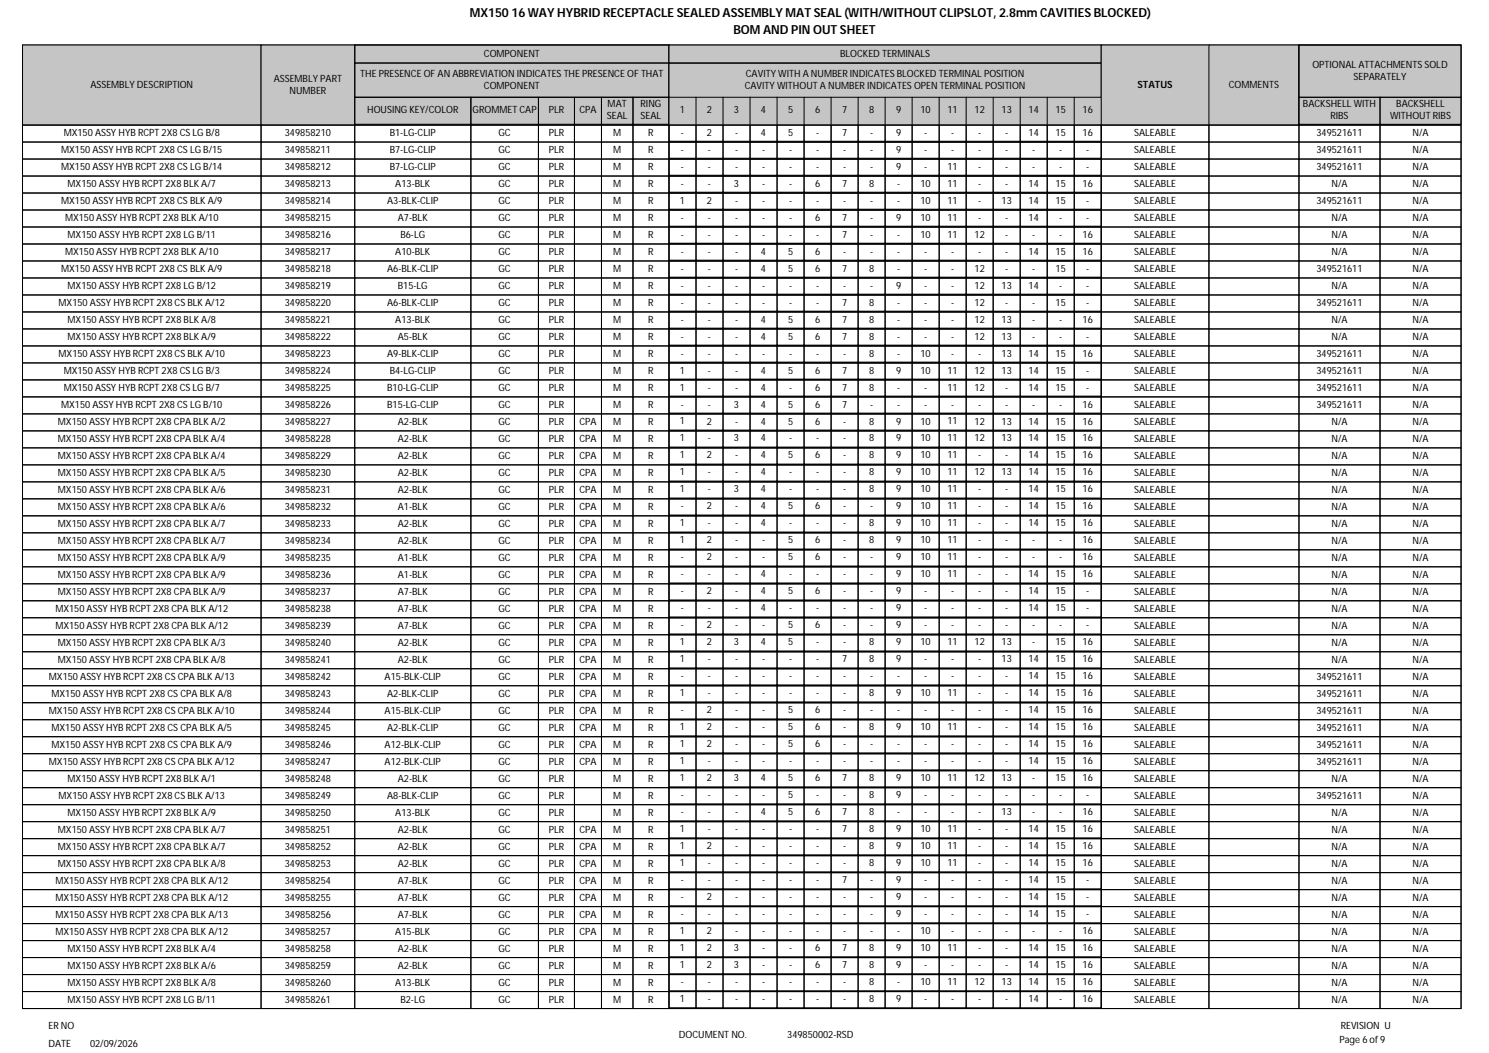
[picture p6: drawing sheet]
<svg xmlns="http://www.w3.org/2000/svg" width="420mm" height="297mm" viewBox="0 0 420 297" stroke-linecap="round" stroke-linejoin="round" font-family="sans-serif">
<defs><g id="words">
<g font-size="3.5">
<text x="132.5" y="4.7">MX150 16 WAY HYBRID RECEPTACLE SEALED ASSEMBLY MAT SEAL (WITH/WITHOUT CLIPSLOT, 2.8mm CAVITIES BLOCKED)</text>
<text x="206.9" y="9.5">BOM AND PIN OUT SHEET</text>
</g>
<g font-size="2.8">
<text x="136.5" y="15.9">COMPONENT</text>
<text x="237" y="16">BLOCKED TERMINALS</text>
<text x="77.2" y="23">ASSEMBLY PART</text>
<text x="101.6" y="21.6">THE PRESENCE OF AN ABBREVIATION INDICATES THE PRESENCE OF THAT</text>
<text x="210.4" y="21.6">CAVITY WITH A NUMBER INDICATES BLOCKED TERMINAL POSITION</text>
<text x="370.2" y="19.1">OPTIONAL ATTACHMENTS SOLD</text>
<text x="381.8" y="22.5">SEPARATELY</text>
<text x="25.5" y="24.7">ASSEMBLY DESCRIPTION</text>
<text x="81.7" y="26.4">NUMBER</text>
<text x="136.5" y="25">COMPONENT</text>
<text x="210.1" y="25">CAVITY WITHOUT A NUMBER INDICATES OPEN TERMINAL POSITION</text>
<text x="320.9" y="24.7">STATUS</text>
<text x="346.6" y="24.7">COMMENTS</text>
<text x="103.6" y="31.9">HOUSING KEY/COLOR</text>
<text x="133.3" y="31.9">GROMMET CAP</text>
<text x="154.8" y="31.9">PLR</text>
<text x="163.4" y="31.9">CPA</text>
<text x="171.2" y="33.6">SEAL</text>
<text x="171.4" y="30.3">MAT</text>
<text x="180.7" y="30.3">RING</text>
<text x="180.7" y="33.6">SEAL</text>
<text x="191.8" y="31.9">1</text>
<text x="199.4" y="31.9">2</text>
<text x="207" y="31.9">3</text>
<text x="214.7" y="31.9">4</text>
<text x="222.3" y="31.9">5</text>
<text x="229.9" y="31.9">6</text>
<text x="237.5" y="31.9">7</text>
<text x="245.1" y="31.9">8</text>
<text x="252.8" y="31.9">9</text>
<text x="259.6" y="31.9">10</text>
<text x="267.3" y="31.9">11</text>
<text x="274.9" y="31.9">12</text>
<text x="282.5" y="31.9">13</text>
<text x="290.1" y="31.9">14</text>
<text x="297.7" y="31.9">15</text>
<text x="305.4" y="31.9">16</text>
<text x="367.5" y="30.3">BACKSHELL WITH</text>
<text x="375.3" y="33.6">RIBS</text>
<text x="392.1" y="33.6">WITHOUT RIBS</text>
<text x="393.8" y="30.3">BACKSHELL</text>
<text x="18" y="38.4">MX150 ASSY HYB RCPT 2X8 CS LG B/8</text>
<text x="80.3" y="38.4">349858210</text>
<text x="109.9" y="38.4">B1-LG-CLIP</text>
<text x="140.6" y="38.4">GC</text>
<text x="154.8" y="38.4">PLR</text>
<text x="173" y="38.4">M</text>
<text x="182.9" y="38.4">R</text>
<text x="192.1" y="38.3">-</text>
<text x="199.4" y="38.3">2</text>
<text x="207.3" y="38.3">-</text>
<text x="214.7" y="38.3">4</text>
<text x="222.3" y="38.3">5</text>
<text x="230.2" y="38.3">-</text>
<text x="237.5" y="38.3">7</text>
<text x="245.4" y="38.3">-</text>
<text x="252.8" y="38.3">9</text>
<text x="260.7" y="38.3">-</text>
<text x="268.3" y="38.3">-</text>
<text x="275.9" y="38.3">-</text>
<text x="283.5" y="38.3">-</text>
<text x="290.1" y="38.3">14</text>
<text x="297.7" y="38.3">15</text>
<text x="305.4" y="38.3">16</text>
<text x="319.9" y="38.4">SALEABLE</text>
<text x="371.3" y="38.4">349521611</text>
<text x="398.4" y="38.4">N/A</text>
<text x="17.3" y="43.2">MX150 ASSY HYB RCPT 2X8 CS LG B/15</text>
<text x="17.3" y="48">MX150 ASSY HYB RCPT 2X8 CS LG B/14</text>
<text x="80.3" y="43.2">349858211</text>
<text x="80.3" y="48">349858212</text>
<text x="109.9" y="43.2">B7-LG-CLIP</text>
<text x="109.9" y="48">B7-LG-CLIP</text>
<text x="140.6" y="43.2">GC</text>
<text x="140.6" y="48">GC</text>
<text x="154.8" y="43.2">PLR</text>
<text x="154.8" y="48">PLR</text>
<text x="173" y="43.2">M</text>
<text x="173" y="48">M</text>
<text x="182.9" y="43.2">R</text>
<text x="182.9" y="48">R</text>
<text x="192.1" y="43.1">-</text>
<text x="192.1" y="47.8">-</text>
<text x="199.7" y="43.1">-</text>
<text x="199.7" y="47.8">-</text>
<text x="207.3" y="43.1">-</text>
<text x="207.3" y="47.8">-</text>
<text x="214.9" y="43.1">-</text>
<text x="214.9" y="47.8">-</text>
<text x="222.6" y="43.1">-</text>
<text x="222.6" y="47.8">-</text>
<text x="230.2" y="43.1">-</text>
<text x="230.2" y="47.8">-</text>
<text x="237.8" y="43.1">-</text>
<text x="237.8" y="47.8">-</text>
<text x="245.4" y="43.1">-</text>
<text x="245.4" y="47.8">-</text>
<text x="252.8" y="43.1">9</text>
<text x="252.8" y="47.8">9</text>
<text x="260.7" y="43.1">-</text>
<text x="260.7" y="47.8">-</text>
<text x="267.3" y="47.8">11</text>
<text x="268.3" y="43.1">-</text>
<text x="275.9" y="43.1">-</text>
<text x="275.9" y="47.8">-</text>
<text x="283.5" y="43.1">-</text>
<text x="283.5" y="47.8">-</text>
<text x="291.1" y="43.1">-</text>
<text x="291.1" y="47.8">-</text>
<text x="298.8" y="43.1">-</text>
<text x="298.8" y="47.8">-</text>
<text x="306.4" y="43.1">-</text>
<text x="306.4" y="47.8">-</text>
<text x="319.9" y="43.2">SALEABLE</text>
<text x="319.9" y="48">SALEABLE</text>
<text x="371.3" y="43.2">349521611</text>
<text x="371.3" y="48">349521611</text>
<text x="398.4" y="43.2">N/A</text>
<text x="398.4" y="48">N/A</text>
<text x="19.1" y="52.8">MX150 ASSY HYB RCPT 2X8 BLK A/7</text>
<text x="80.3" y="52.8">349858213</text>
<text x="111.5" y="52.8">A13-BLK</text>
<text x="140.6" y="52.8">GC</text>
<text x="154.8" y="52.8">PLR</text>
<text x="173" y="52.8">M</text>
<text x="182.9" y="52.8">R</text>
<text x="192.1" y="52.6">-</text>
<text x="199.7" y="52.6">-</text>
<text x="207" y="52.6">3</text>
<text x="214.9" y="52.6">-</text>
<text x="222.6" y="52.6">-</text>
<text x="229.9" y="52.6">6</text>
<text x="237.5" y="52.6">7</text>
<text x="245.1" y="52.6">8</text>
<text x="253" y="52.6">-</text>
<text x="259.6" y="52.6">10</text>
<text x="267.3" y="52.6">11</text>
<text x="275.9" y="52.6">-</text>
<text x="283.5" y="52.6">-</text>
<text x="290.1" y="52.6">14</text>
<text x="297.7" y="52.6">15</text>
<text x="305.4" y="52.6">16</text>
<text x="319.9" y="52.8">SALEABLE</text>
<text x="375.6" y="52.8">N/A</text>
<text x="398.4" y="52.8">N/A</text>
<text x="17.3" y="57.5">MX150 ASSY HYB RCPT 2X8 CS BLK A/9</text>
<text x="80.3" y="57.5">349858214</text>
<text x="109.2" y="57.5">A3-BLK-CLIP</text>
<text x="140.6" y="57.5">GC</text>
<text x="154.8" y="57.5">PLR</text>
<text x="173" y="57.5">M</text>
<text x="182.9" y="57.5">R</text>
<text x="191.8" y="57.4">1</text>
<text x="199.4" y="57.4">2</text>
<text x="207.3" y="57.4">-</text>
<text x="214.9" y="57.4">-</text>
<text x="222.6" y="57.4">-</text>
<text x="230.2" y="57.4">-</text>
<text x="237.8" y="57.4">-</text>
<text x="245.4" y="57.4">-</text>
<text x="253" y="57.4">-</text>
<text x="259.6" y="57.4">10</text>
<text x="267.3" y="57.4">11</text>
<text x="275.9" y="57.4">-</text>
<text x="282.5" y="57.4">13</text>
<text x="290.1" y="57.4">14</text>
<text x="297.7" y="57.4">15</text>
<text x="306.4" y="57.4">-</text>
<text x="319.9" y="57.5">SALEABLE</text>
<text x="371.3" y="57.5">349521611</text>
<text x="398.4" y="57.5">N/A</text>
<text x="18.3" y="62.3">MX150 ASSY HYB RCPT 2X8 BLK A/10</text>
<text x="80.3" y="62.3">349858215</text>
<text x="112.2" y="62.3">A7-BLK</text>
<text x="140.6" y="62.3">GC</text>
<text x="154.8" y="62.3">PLR</text>
<text x="173" y="62.3">M</text>
<text x="182.9" y="62.3">R</text>
<text x="192.1" y="62.2">-</text>
<text x="199.7" y="62.2">-</text>
<text x="207.3" y="62.2">-</text>
<text x="214.9" y="62.2">-</text>
<text x="222.6" y="62.2">-</text>
<text x="229.9" y="62.2">6</text>
<text x="237.5" y="62.2">7</text>
<text x="245.4" y="62.2">-</text>
<text x="252.8" y="62.2">9</text>
<text x="259.6" y="62.2">10</text>
<text x="267.3" y="62.2">11</text>
<text x="275.9" y="62.2">-</text>
<text x="283.5" y="62.2">-</text>
<text x="290.1" y="62.2">14</text>
<text x="298.8" y="62.2">-</text>
<text x="306.4" y="62.2">-</text>
<text x="319.9" y="62.3">SALEABLE</text>
<text x="375.6" y="62.3">N/A</text>
<text x="398.4" y="62.3">N/A</text>
<text x="18.3" y="71.9">MX150 ASSY HYB RCPT 2X8 BLK A/10</text>
<text x="19.1" y="67.1">MX150 ASSY HYB RCPT 2X8 LG B/11</text>
<text x="80.3" y="67.1">349858216</text>
<text x="80.3" y="71.9">349858217</text>
<text x="111.5" y="71.9">A10-BLK</text>
<text x="112.9" y="67.1">B6-LG</text>
<text x="140.6" y="67.1">GC</text>
<text x="140.6" y="71.9">GC</text>
<text x="154.8" y="67.1">PLR</text>
<text x="154.8" y="71.9">PLR</text>
<text x="173" y="67.1">M</text>
<text x="173" y="71.9">M</text>
<text x="182.9" y="67.1">R</text>
<text x="182.9" y="71.9">R</text>
<text x="192.1" y="67">-</text>
<text x="192.1" y="71.8">-</text>
<text x="199.7" y="67">-</text>
<text x="199.7" y="71.8">-</text>
<text x="207.3" y="67">-</text>
<text x="207.3" y="71.8">-</text>
<text x="214.7" y="71.8">4</text>
<text x="214.9" y="67">-</text>
<text x="222.3" y="71.8">5</text>
<text x="222.6" y="67">-</text>
<text x="229.9" y="71.8">6</text>
<text x="230.2" y="67">-</text>
<text x="237.5" y="67">7</text>
<text x="237.8" y="71.8">-</text>
<text x="245.4" y="67">-</text>
<text x="245.4" y="71.8">-</text>
<text x="253" y="67">-</text>
<text x="253" y="71.8">-</text>
<text x="259.6" y="67">10</text>
<text x="260.7" y="71.8">-</text>
<text x="267.3" y="67">11</text>
<text x="268.3" y="71.8">-</text>
<text x="274.9" y="67">12</text>
<text x="275.9" y="71.8">-</text>
<text x="283.5" y="67">-</text>
<text x="283.5" y="71.8">-</text>
<text x="290.1" y="71.8">14</text>
<text x="291.1" y="67">-</text>
<text x="297.7" y="71.8">15</text>
<text x="298.8" y="67">-</text>
<text x="305.4" y="67">16</text>
<text x="305.4" y="71.8">16</text>
<text x="319.9" y="67.1">SALEABLE</text>
<text x="319.9" y="71.9">SALEABLE</text>
<text x="375.6" y="67.1">N/A</text>
<text x="375.6" y="71.9">N/A</text>
<text x="398.4" y="67.1">N/A</text>
<text x="398.4" y="71.9">N/A</text>
<text x="17.3" y="76.7">MX150 ASSY HYB RCPT 2X8 CS BLK A/9</text>
<text x="80.3" y="76.7">349858218</text>
<text x="109.2" y="76.7">A6-BLK-CLIP</text>
<text x="140.6" y="76.7">GC</text>
<text x="154.8" y="76.7">PLR</text>
<text x="173" y="76.7">M</text>
<text x="182.9" y="76.7">R</text>
<text x="192.1" y="76.6">-</text>
<text x="199.7" y="76.6">-</text>
<text x="207.3" y="76.6">-</text>
<text x="214.7" y="76.6">4</text>
<text x="222.3" y="76.6">5</text>
<text x="229.9" y="76.6">6</text>
<text x="237.5" y="76.6">7</text>
<text x="245.1" y="76.6">8</text>
<text x="253" y="76.6">-</text>
<text x="260.7" y="76.6">-</text>
<text x="268.3" y="76.6">-</text>
<text x="274.9" y="76.6">12</text>
<text x="283.5" y="76.6">-</text>
<text x="291.1" y="76.6">-</text>
<text x="297.7" y="76.6">15</text>
<text x="306.4" y="76.6">-</text>
<text x="319.9" y="76.7">SALEABLE</text>
<text x="371.3" y="76.7">349521611</text>
<text x="398.4" y="76.7">N/A</text>
<text x="19.1" y="81.5">MX150 ASSY HYB RCPT 2X8 LG B/12</text>
<text x="80.3" y="81.5">349858219</text>
<text x="112.2" y="81.5">B15-LG</text>
<text x="140.6" y="81.5">GC</text>
<text x="154.8" y="81.5">PLR</text>
<text x="173" y="81.5">M</text>
<text x="182.9" y="81.5">R</text>
<text x="192.1" y="81.4">-</text>
<text x="199.7" y="81.4">-</text>
<text x="207.3" y="81.4">-</text>
<text x="214.9" y="81.4">-</text>
<text x="222.6" y="81.4">-</text>
<text x="230.2" y="81.4">-</text>
<text x="237.8" y="81.4">-</text>
<text x="245.4" y="81.4">-</text>
<text x="252.8" y="81.4">9</text>
<text x="260.7" y="81.4">-</text>
<text x="268.3" y="81.4">-</text>
<text x="274.9" y="81.4">12</text>
<text x="282.5" y="81.4">13</text>
<text x="290.1" y="81.4">14</text>
<text x="298.8" y="81.4">-</text>
<text x="306.4" y="81.4">-</text>
<text x="319.9" y="81.5">SALEABLE</text>
<text x="375.6" y="81.5">N/A</text>
<text x="398.4" y="81.5">N/A</text>
<text x="16.5" y="86.3">MX150 ASSY HYB RCPT 2X8 CS BLK A/12</text>
<text x="80.3" y="86.3">349858220</text>
<text x="109.2" y="86.3">A6-BLK-CLIP</text>
<text x="140.6" y="86.3">GC</text>
<text x="154.8" y="86.3">PLR</text>
<text x="173" y="86.3">M</text>
<text x="182.9" y="86.3">R</text>
<text x="192.1" y="86.2">-</text>
<text x="199.7" y="86.2">-</text>
<text x="207.3" y="86.2">-</text>
<text x="214.9" y="86.2">-</text>
<text x="222.6" y="86.2">-</text>
<text x="230.2" y="86.2">-</text>
<text x="237.5" y="86.2">7</text>
<text x="245.1" y="86.2">8</text>
<text x="253" y="86.2">-</text>
<text x="260.7" y="86.2">-</text>
<text x="268.3" y="86.2">-</text>
<text x="274.9" y="86.2">12</text>
<text x="283.5" y="86.2">-</text>
<text x="291.1" y="86.2">-</text>
<text x="297.7" y="86.2">15</text>
<text x="306.4" y="86.2">-</text>
<text x="319.9" y="86.3">SALEABLE</text>
<text x="371.3" y="86.3">349521611</text>
<text x="398.4" y="86.3">N/A</text>
<text x="19.1" y="91.1">MX150 ASSY HYB RCPT 2X8 BLK A/8</text>
<text x="19.1" y="95.9">MX150 ASSY HYB RCPT 2X8 BLK A/9</text>
<text x="80.3" y="91.1">349858221</text>
<text x="80.3" y="95.9">349858222</text>
<text x="111.5" y="91.1">A13-BLK</text>
<text x="112.2" y="95.9">A5-BLK</text>
<text x="140.6" y="91.1">GC</text>
<text x="140.6" y="95.9">GC</text>
<text x="154.8" y="91.1">PLR</text>
<text x="154.8" y="95.9">PLR</text>
<text x="173" y="91.1">M</text>
<text x="173" y="95.9">M</text>
<text x="182.9" y="91.1">R</text>
<text x="182.9" y="95.9">R</text>
<text x="192.1" y="91">-</text>
<text x="192.1" y="95.8">-</text>
<text x="199.7" y="91">-</text>
<text x="199.7" y="95.8">-</text>
<text x="207.3" y="91">-</text>
<text x="207.3" y="95.8">-</text>
<text x="214.7" y="91">4</text>
<text x="214.7" y="95.8">4</text>
<text x="222.3" y="91">5</text>
<text x="222.3" y="95.8">5</text>
<text x="229.9" y="91">6</text>
<text x="229.9" y="95.8">6</text>
<text x="237.5" y="91">7</text>
<text x="237.5" y="95.8">7</text>
<text x="245.1" y="91">8</text>
<text x="245.1" y="95.8">8</text>
<text x="253" y="91">-</text>
<text x="253" y="95.8">-</text>
<text x="260.7" y="91">-</text>
<text x="260.7" y="95.8">-</text>
<text x="268.3" y="91">-</text>
<text x="268.3" y="95.8">-</text>
<text x="274.9" y="91">12</text>
<text x="274.9" y="95.8">12</text>
<text x="282.5" y="91">13</text>
<text x="282.5" y="95.8">13</text>
<text x="291.1" y="91">-</text>
<text x="291.1" y="95.8">-</text>
<text x="298.8" y="91">-</text>
<text x="298.8" y="95.8">-</text>
<text x="305.4" y="91">16</text>
<text x="306.4" y="95.8">-</text>
<text x="319.9" y="91.1">SALEABLE</text>
<text x="319.9" y="95.9">SALEABLE</text>
<text x="375.6" y="91.1">N/A</text>
<text x="375.6" y="95.9">N/A</text>
<text x="398.4" y="91.1">N/A</text>
<text x="398.4" y="95.9">N/A</text>
<text x="16.5" y="100.7">MX150 ASSY HYB RCPT 2X8 CS BLK A/10</text>
<text x="80.3" y="100.7">349858223</text>
<text x="109.2" y="100.7">A9-BLK-CLIP</text>
<text x="140.6" y="100.7">GC</text>
<text x="154.8" y="100.7">PLR</text>
<text x="173" y="100.7">M</text>
<text x="182.9" y="100.7">R</text>
<text x="192.1" y="100.6">-</text>
<text x="199.7" y="100.6">-</text>
<text x="207.3" y="100.6">-</text>
<text x="214.9" y="100.6">-</text>
<text x="222.6" y="100.6">-</text>
<text x="230.2" y="100.6">-</text>
<text x="237.8" y="100.6">-</text>
<text x="245.1" y="100.6">8</text>
<text x="253" y="100.6">-</text>
<text x="259.6" y="100.6">10</text>
<text x="268.3" y="100.6">-</text>
<text x="275.9" y="100.6">-</text>
<text x="282.5" y="100.6">13</text>
<text x="290.1" y="100.6">14</text>
<text x="297.7" y="100.6">15</text>
<text x="305.4" y="100.6">16</text>
<text x="319.9" y="100.7">SALEABLE</text>
<text x="371.3" y="100.7">349521611</text>
<text x="398.4" y="100.7">N/A</text>
<text x="18" y="105.5">MX150 ASSY HYB RCPT 2X8 CS LG B/3</text>
<text x="80.3" y="105.5">349858224</text>
<text x="109.9" y="105.5">B4-LG-CLIP</text>
<text x="140.6" y="105.5">GC</text>
<text x="154.8" y="105.5">PLR</text>
<text x="173" y="105.5">M</text>
<text x="182.9" y="105.5">R</text>
<text x="191.8" y="105.4">1</text>
<text x="199.7" y="105.4">-</text>
<text x="207.3" y="105.4">-</text>
<text x="214.7" y="105.4">4</text>
<text x="222.3" y="105.4">5</text>
<text x="229.9" y="105.4">6</text>
<text x="237.5" y="105.4">7</text>
<text x="245.1" y="105.4">8</text>
<text x="252.8" y="105.4">9</text>
<text x="259.6" y="105.4">10</text>
<text x="267.3" y="105.4">11</text>
<text x="274.9" y="105.4">12</text>
<text x="282.5" y="105.4">13</text>
<text x="290.1" y="105.4">14</text>
<text x="297.7" y="105.4">15</text>
<text x="306.4" y="105.4">-</text>
<text x="319.9" y="105.5">SALEABLE</text>
<text x="371.3" y="105.5">349521611</text>
<text x="398.4" y="105.5">N/A</text>
<text x="18" y="110.3">MX150 ASSY HYB RCPT 2X8 CS LG B/7</text>
<text x="80.3" y="110.3">349858225</text>
<text x="109.2" y="110.3">B10-LG-CLIP</text>
<text x="140.6" y="110.3">GC</text>
<text x="154.8" y="110.3">PLR</text>
<text x="173" y="110.3">M</text>
<text x="182.9" y="110.3">R</text>
<text x="191.8" y="110.1">1</text>
<text x="199.7" y="110.1">-</text>
<text x="207.3" y="110.1">-</text>
<text x="214.7" y="110.1">4</text>
<text x="222.6" y="110.1">-</text>
<text x="229.9" y="110.1">6</text>
<text x="237.5" y="110.1">7</text>
<text x="245.1" y="110.1">8</text>
<text x="253" y="110.1">-</text>
<text x="260.7" y="110.1">-</text>
<text x="267.3" y="110.1">11</text>
<text x="274.9" y="110.1">12</text>
<text x="283.5" y="110.1">-</text>
<text x="290.1" y="110.1">14</text>
<text x="297.7" y="110.1">15</text>
<text x="306.4" y="110.1">-</text>
<text x="319.9" y="110.3">SALEABLE</text>
<text x="371.3" y="110.3">349521611</text>
<text x="398.4" y="110.3">N/A</text>
<text x="16.3" y="119.8">MX150 ASSY HYB RCPT 2X8 CPA BLK A/2</text>
<text x="17.3" y="115">MX150 ASSY HYB RCPT 2X8 CS LG B/10</text>
<text x="80.3" y="115">349858226</text>
<text x="80.3" y="119.8">349858227</text>
<text x="109.2" y="115">B15-LG-CLIP</text>
<text x="112.2" y="119.8">A2-BLK</text>
<text x="140.6" y="115">GC</text>
<text x="140.6" y="119.8">GC</text>
<text x="154.8" y="115">PLR</text>
<text x="154.8" y="119.8">PLR</text>
<text x="163.4" y="119.8">CPA</text>
<text x="173" y="115">M</text>
<text x="173" y="119.8">M</text>
<text x="182.9" y="115">R</text>
<text x="182.9" y="119.8">R</text>
<text x="191.8" y="119.7">1</text>
<text x="192.1" y="114.9">-</text>
<text x="199.4" y="119.7">2</text>
<text x="199.7" y="114.9">-</text>
<text x="207" y="114.9">3</text>
<text x="207.3" y="119.7">-</text>
<text x="214.7" y="114.9">4</text>
<text x="214.7" y="119.7">4</text>
<text x="222.3" y="114.9">5</text>
<text x="222.3" y="119.7">5</text>
<text x="229.9" y="114.9">6</text>
<text x="229.9" y="119.7">6</text>
<text x="237.5" y="114.9">7</text>
<text x="237.8" y="119.7">-</text>
<text x="245.1" y="119.7">8</text>
<text x="245.4" y="114.9">-</text>
<text x="252.8" y="119.7">9</text>
<text x="253" y="114.9">-</text>
<text x="259.6" y="119.7">10</text>
<text x="260.7" y="114.9">-</text>
<text x="267.3" y="119.7">11</text>
<text x="268.3" y="114.9">-</text>
<text x="274.9" y="119.7">12</text>
<text x="275.9" y="114.9">-</text>
<text x="282.5" y="119.7">13</text>
<text x="283.5" y="114.9">-</text>
<text x="290.1" y="119.7">14</text>
<text x="291.1" y="114.9">-</text>
<text x="297.7" y="119.7">15</text>
<text x="298.8" y="114.9">-</text>
<text x="305.4" y="114.9">16</text>
<text x="305.4" y="119.7">16</text>
<text x="319.9" y="115">SALEABLE</text>
<text x="319.9" y="119.8">SALEABLE</text>
<text x="371.3" y="115">349521611</text>
<text x="375.6" y="119.8">N/A</text>
<text x="398.4" y="115">N/A</text>
<text x="398.4" y="119.8">N/A</text>
<text x="16.3" y="124.6">MX150 ASSY HYB RCPT 2X8 CPA BLK A/4</text>
<text x="80.3" y="124.6">349858228</text>
<text x="112.2" y="124.6">A2-BLK</text>
<text x="140.6" y="124.6">GC</text>
<text x="154.8" y="124.6">PLR</text>
<text x="163.4" y="124.6">CPA</text>
<text x="173" y="124.6">M</text>
<text x="182.9" y="124.6">R</text>
<text x="191.8" y="124.5">1</text>
<text x="199.7" y="124.5">-</text>
<text x="207" y="124.5">3</text>
<text x="214.7" y="124.5">4</text>
<text x="222.6" y="124.5">-</text>
<text x="230.2" y="124.5">-</text>
<text x="237.8" y="124.5">-</text>
<text x="245.1" y="124.5">8</text>
<text x="252.8" y="124.5">9</text>
<text x="259.6" y="124.5">10</text>
<text x="267.3" y="124.5">11</text>
<text x="274.9" y="124.5">12</text>
<text x="282.5" y="124.5">13</text>
<text x="290.1" y="124.5">14</text>
<text x="297.7" y="124.5">15</text>
<text x="305.4" y="124.5">16</text>
<text x="319.9" y="124.6">SALEABLE</text>
<text x="375.6" y="124.6">N/A</text>
<text x="398.4" y="124.6">N/A</text>
<text x="16.3" y="129.4">MX150 ASSY HYB RCPT 2X8 CPA BLK A/4</text>
<text x="80.3" y="129.4">349858229</text>
<text x="112.2" y="129.4">A2-BLK</text>
<text x="140.6" y="129.4">GC</text>
<text x="154.8" y="129.4">PLR</text>
<text x="163.4" y="129.4">CPA</text>
<text x="173" y="129.4">M</text>
<text x="182.9" y="129.4">R</text>
<text x="191.8" y="129.3">1</text>
<text x="199.4" y="129.3">2</text>
<text x="207.3" y="129.3">-</text>
<text x="214.7" y="129.3">4</text>
<text x="222.3" y="129.3">5</text>
<text x="229.9" y="129.3">6</text>
<text x="237.8" y="129.3">-</text>
<text x="245.1" y="129.3">8</text>
<text x="252.8" y="129.3">9</text>
<text x="259.6" y="129.3">10</text>
<text x="267.3" y="129.3">11</text>
<text x="275.9" y="129.3">-</text>
<text x="283.5" y="129.3">-</text>
<text x="290.1" y="129.3">14</text>
<text x="297.7" y="129.3">15</text>
<text x="305.4" y="129.3">16</text>
<text x="319.9" y="129.4">SALEABLE</text>
<text x="375.6" y="129.4">N/A</text>
<text x="398.4" y="129.4">N/A</text>
<text x="16.3" y="134.2">MX150 ASSY HYB RCPT 2X8 CPA BLK A/5</text>
<text x="80.3" y="134.2">349858230</text>
<text x="112.2" y="134.2">A2-BLK</text>
<text x="140.6" y="134.2">GC</text>
<text x="154.8" y="134.2">PLR</text>
<text x="163.4" y="134.2">CPA</text>
<text x="173" y="134.2">M</text>
<text x="182.9" y="134.2">R</text>
<text x="191.8" y="134.1">1</text>
<text x="199.7" y="134.1">-</text>
<text x="207.3" y="134.1">-</text>
<text x="214.7" y="134.1">4</text>
<text x="222.6" y="134.1">-</text>
<text x="230.2" y="134.1">-</text>
<text x="237.8" y="134.1">-</text>
<text x="245.1" y="134.1">8</text>
<text x="252.8" y="134.1">9</text>
<text x="259.6" y="134.1">10</text>
<text x="267.3" y="134.1">11</text>
<text x="274.9" y="134.1">12</text>
<text x="282.5" y="134.1">13</text>
<text x="290.1" y="134.1">14</text>
<text x="297.7" y="134.1">15</text>
<text x="305.4" y="134.1">16</text>
<text x="319.9" y="134.2">SALEABLE</text>
<text x="375.6" y="134.2">N/A</text>
<text x="398.4" y="134.2">N/A</text>
<text x="16.3" y="139">MX150 ASSY HYB RCPT 2X8 CPA BLK A/6</text>
<text x="16.3" y="143.8">MX150 ASSY HYB RCPT 2X8 CPA BLK A/6</text>
<text x="80.3" y="139">349858231</text>
<text x="80.3" y="143.8">349858232</text>
<text x="112.2" y="139">A2-BLK</text>
<text x="112.2" y="143.8">A1-BLK</text>
<text x="140.6" y="139">GC</text>
<text x="140.6" y="143.8">GC</text>
<text x="154.8" y="139">PLR</text>
<text x="154.8" y="143.8">PLR</text>
<text x="163.4" y="139">CPA</text>
<text x="163.4" y="143.8">CPA</text>
<text x="173" y="139">M</text>
<text x="173" y="143.8">M</text>
<text x="182.9" y="139">R</text>
<text x="182.9" y="143.8">R</text>
<text x="191.8" y="138.9">1</text>
<text x="192.1" y="143.7">-</text>
<text x="199.4" y="143.7">2</text>
<text x="199.7" y="138.9">-</text>
<text x="207" y="138.9">3</text>
<text x="207.3" y="143.7">-</text>
<text x="214.7" y="138.9">4</text>
<text x="214.7" y="143.7">4</text>
<text x="222.3" y="143.7">5</text>
<text x="222.6" y="138.9">-</text>
<text x="229.9" y="143.7">6</text>
<text x="230.2" y="138.9">-</text>
<text x="237.8" y="138.9">-</text>
<text x="237.8" y="143.7">-</text>
<text x="245.1" y="138.9">8</text>
<text x="245.4" y="143.7">-</text>
<text x="252.8" y="138.9">9</text>
<text x="252.8" y="143.7">9</text>
<text x="259.6" y="138.9">10</text>
<text x="259.6" y="143.7">10</text>
<text x="267.3" y="138.9">11</text>
<text x="267.3" y="143.7">11</text>
<text x="275.9" y="138.9">-</text>
<text x="275.9" y="143.7">-</text>
<text x="283.5" y="138.9">-</text>
<text x="283.5" y="143.7">-</text>
<text x="290.1" y="138.9">14</text>
<text x="290.1" y="143.7">14</text>
<text x="297.7" y="138.9">15</text>
<text x="297.7" y="143.7">15</text>
<text x="305.4" y="138.9">16</text>
<text x="305.4" y="143.7">16</text>
<text x="319.9" y="139">SALEABLE</text>
<text x="319.9" y="143.8">SALEABLE</text>
<text x="375.6" y="139">N/A</text>
<text x="375.6" y="143.8">N/A</text>
<text x="398.4" y="139">N/A</text>
<text x="398.4" y="143.8">N/A</text>
<text x="16.3" y="148.6">MX150 ASSY HYB RCPT 2X8 CPA BLK A/7</text>
<text x="80.3" y="148.6">349858233</text>
<text x="112.2" y="148.6">A2-BLK</text>
<text x="140.6" y="148.6">GC</text>
<text x="154.8" y="148.6">PLR</text>
<text x="163.4" y="148.6">CPA</text>
<text x="173" y="148.6">M</text>
<text x="182.9" y="148.6">R</text>
<text x="191.8" y="148.5">1</text>
<text x="199.7" y="148.5">-</text>
<text x="207.3" y="148.5">-</text>
<text x="214.7" y="148.5">4</text>
<text x="222.6" y="148.5">-</text>
<text x="230.2" y="148.5">-</text>
<text x="237.8" y="148.5">-</text>
<text x="245.1" y="148.5">8</text>
<text x="252.8" y="148.5">9</text>
<text x="259.6" y="148.5">10</text>
<text x="267.3" y="148.5">11</text>
<text x="275.9" y="148.5">-</text>
<text x="283.5" y="148.5">-</text>
<text x="290.1" y="148.5">14</text>
<text x="297.7" y="148.5">15</text>
<text x="305.4" y="148.5">16</text>
<text x="319.9" y="148.6">SALEABLE</text>
<text x="375.6" y="148.6">N/A</text>
<text x="398.4" y="148.6">N/A</text>
<text x="16.3" y="153.4">MX150 ASSY HYB RCPT 2X8 CPA BLK A/7</text>
<text x="80.3" y="153.4">349858234</text>
<text x="112.2" y="153.4">A2-BLK</text>
<text x="140.6" y="153.4">GC</text>
<text x="154.8" y="153.4">PLR</text>
<text x="163.4" y="153.4">CPA</text>
<text x="173" y="153.4">M</text>
<text x="182.9" y="153.4">R</text>
<text x="191.8" y="153.3">1</text>
<text x="199.4" y="153.3">2</text>
<text x="207.3" y="153.3">-</text>
<text x="214.9" y="153.3">-</text>
<text x="222.3" y="153.3">5</text>
<text x="229.9" y="153.3">6</text>
<text x="237.8" y="153.3">-</text>
<text x="245.1" y="153.3">8</text>
<text x="252.8" y="153.3">9</text>
<text x="259.6" y="153.3">10</text>
<text x="267.3" y="153.3">11</text>
<text x="275.9" y="153.3">-</text>
<text x="283.5" y="153.3">-</text>
<text x="291.1" y="153.3">-</text>
<text x="298.8" y="153.3">-</text>
<text x="305.4" y="153.3">16</text>
<text x="319.9" y="153.4">SALEABLE</text>
<text x="375.6" y="153.4">N/A</text>
<text x="398.4" y="153.4">N/A</text>
<text x="16.3" y="158.2">MX150 ASSY HYB RCPT 2X8 CPA BLK A/9</text>
<text x="80.3" y="158.2">349858235</text>
<text x="112.2" y="158.2">A1-BLK</text>
<text x="140.6" y="158.2">GC</text>
<text x="154.8" y="158.2">PLR</text>
<text x="163.4" y="158.2">CPA</text>
<text x="173" y="158.2">M</text>
<text x="182.9" y="158.2">R</text>
<text x="192.1" y="158.1">-</text>
<text x="199.4" y="158.1">2</text>
<text x="207.3" y="158.1">-</text>
<text x="214.9" y="158.1">-</text>
<text x="222.3" y="158.1">5</text>
<text x="229.9" y="158.1">6</text>
<text x="237.8" y="158.1">-</text>
<text x="245.4" y="158.1">-</text>
<text x="252.8" y="158.1">9</text>
<text x="259.6" y="158.1">10</text>
<text x="267.3" y="158.1">11</text>
<text x="275.9" y="158.1">-</text>
<text x="283.5" y="158.1">-</text>
<text x="291.1" y="158.1">-</text>
<text x="298.8" y="158.1">-</text>
<text x="305.4" y="158.1">16</text>
<text x="319.9" y="158.2">SALEABLE</text>
<text x="375.6" y="158.2">N/A</text>
<text x="398.4" y="158.2">N/A</text>
<text x="16.3" y="163">MX150 ASSY HYB RCPT 2X8 CPA BLK A/9</text>
<text x="16.3" y="167.8">MX150 ASSY HYB RCPT 2X8 CPA BLK A/9</text>
<text x="80.3" y="163">349858236</text>
<text x="80.3" y="167.8">349858237</text>
<text x="112.2" y="163">A1-BLK</text>
<text x="112.2" y="167.8">A7-BLK</text>
<text x="140.6" y="163">GC</text>
<text x="140.6" y="167.8">GC</text>
<text x="154.8" y="163">PLR</text>
<text x="154.8" y="167.8">PLR</text>
<text x="163.4" y="163">CPA</text>
<text x="163.4" y="167.8">CPA</text>
<text x="173" y="163">M</text>
<text x="173" y="167.8">M</text>
<text x="182.9" y="163">R</text>
<text x="182.9" y="167.8">R</text>
<text x="192.1" y="162.9">-</text>
<text x="192.1" y="167.7">-</text>
<text x="199.4" y="167.7">2</text>
<text x="199.7" y="162.9">-</text>
<text x="207.3" y="162.9">-</text>
<text x="207.3" y="167.7">-</text>
<text x="214.7" y="162.9">4</text>
<text x="214.7" y="167.7">4</text>
<text x="222.3" y="167.7">5</text>
<text x="222.6" y="162.9">-</text>
<text x="229.9" y="167.7">6</text>
<text x="230.2" y="162.9">-</text>
<text x="237.8" y="162.9">-</text>
<text x="237.8" y="167.7">-</text>
<text x="245.4" y="162.9">-</text>
<text x="245.4" y="167.7">-</text>
<text x="252.8" y="162.9">9</text>
<text x="252.8" y="167.7">9</text>
<text x="259.6" y="162.9">10</text>
<text x="260.7" y="167.7">-</text>
<text x="267.3" y="162.9">11</text>
<text x="268.3" y="167.7">-</text>
<text x="275.9" y="162.9">-</text>
<text x="275.9" y="167.7">-</text>
<text x="283.5" y="162.9">-</text>
<text x="283.5" y="167.7">-</text>
<text x="290.1" y="162.9">14</text>
<text x="290.1" y="167.7">14</text>
<text x="297.7" y="162.9">15</text>
<text x="297.7" y="167.7">15</text>
<text x="305.4" y="162.9">16</text>
<text x="306.4" y="167.7">-</text>
<text x="319.9" y="163">SALEABLE</text>
<text x="319.9" y="167.8">SALEABLE</text>
<text x="375.6" y="163">N/A</text>
<text x="375.6" y="167.8">N/A</text>
<text x="398.4" y="163">N/A</text>
<text x="398.4" y="167.8">N/A</text>
<text x="15.6" y="172.6">MX150 ASSY HYB RCPT 2X8 CPA BLK A/12</text>
<text x="80.3" y="172.6">349858238</text>
<text x="112.2" y="172.6">A7-BLK</text>
<text x="140.6" y="172.6">GC</text>
<text x="154.8" y="172.6">PLR</text>
<text x="163.4" y="172.6">CPA</text>
<text x="173" y="172.6">M</text>
<text x="182.9" y="172.6">R</text>
<text x="192.1" y="172.4">-</text>
<text x="199.7" y="172.4">-</text>
<text x="207.3" y="172.4">-</text>
<text x="214.7" y="172.4">4</text>
<text x="222.6" y="172.4">-</text>
<text x="230.2" y="172.4">-</text>
<text x="237.8" y="172.4">-</text>
<text x="245.4" y="172.4">-</text>
<text x="252.8" y="172.4">9</text>
<text x="260.7" y="172.4">-</text>
<text x="268.3" y="172.4">-</text>
<text x="275.9" y="172.4">-</text>
<text x="283.5" y="172.4">-</text>
<text x="290.1" y="172.4">14</text>
<text x="297.7" y="172.4">15</text>
<text x="306.4" y="172.4">-</text>
<text x="319.9" y="172.6">SALEABLE</text>
<text x="375.6" y="172.6">N/A</text>
<text x="398.4" y="172.6">N/A</text>
<text x="15.6" y="177.3">MX150 ASSY HYB RCPT 2X8 CPA BLK A/12</text>
<text x="80.3" y="177.3">349858239</text>
<text x="112.2" y="177.3">A7-BLK</text>
<text x="140.6" y="177.3">GC</text>
<text x="154.8" y="177.3">PLR</text>
<text x="163.4" y="177.3">CPA</text>
<text x="173" y="177.3">M</text>
<text x="182.9" y="177.3">R</text>
<text x="192.1" y="177.2">-</text>
<text x="199.4" y="177.2">2</text>
<text x="207.3" y="177.2">-</text>
<text x="214.9" y="177.2">-</text>
<text x="222.3" y="177.2">5</text>
<text x="229.9" y="177.2">6</text>
<text x="237.8" y="177.2">-</text>
<text x="245.4" y="177.2">-</text>
<text x="252.8" y="177.2">9</text>
<text x="260.7" y="177.2">-</text>
<text x="268.3" y="177.2">-</text>
<text x="275.9" y="177.2">-</text>
<text x="283.5" y="177.2">-</text>
<text x="291.1" y="177.2">-</text>
<text x="298.8" y="177.2">-</text>
<text x="306.4" y="177.2">-</text>
<text x="319.9" y="177.3">SALEABLE</text>
<text x="375.6" y="177.3">N/A</text>
<text x="398.4" y="177.3">N/A</text>
<text x="16.3" y="182.1">MX150 ASSY HYB RCPT 2X8 CPA BLK A/3</text>
<text x="80.3" y="182.1">349858240</text>
<text x="112.2" y="182.1">A2-BLK</text>
<text x="140.6" y="182.1">GC</text>
<text x="154.8" y="182.1">PLR</text>
<text x="163.4" y="182.1">CPA</text>
<text x="173" y="182.1">M</text>
<text x="182.9" y="182.1">R</text>
<text x="191.8" y="182">1</text>
<text x="199.4" y="182">2</text>
<text x="207" y="182">3</text>
<text x="214.7" y="182">4</text>
<text x="222.3" y="182">5</text>
<text x="230.2" y="182">-</text>
<text x="237.8" y="182">-</text>
<text x="245.1" y="182">8</text>
<text x="252.8" y="182">9</text>
<text x="259.6" y="182">10</text>
<text x="267.3" y="182">11</text>
<text x="274.9" y="182">12</text>
<text x="282.5" y="182">13</text>
<text x="291.1" y="182">-</text>
<text x="297.7" y="182">15</text>
<text x="305.4" y="182">16</text>
<text x="319.9" y="182.1">SALEABLE</text>
<text x="375.6" y="182.1">N/A</text>
<text x="398.4" y="182.1">N/A</text>
<text x="13.8" y="191.7">MX150 ASSY HYB RCPT 2X8 CS CPA BLK A/13</text>
<text x="16.3" y="186.9">MX150 ASSY HYB RCPT 2X8 CPA BLK A/8</text>
<text x="80.3" y="186.9">349858241</text>
<text x="80.3" y="191.7">349858242</text>
<text x="108.5" y="191.7">A15-BLK-CLIP</text>
<text x="112.2" y="186.9">A2-BLK</text>
<text x="140.6" y="186.9">GC</text>
<text x="140.6" y="191.7">GC</text>
<text x="154.8" y="186.9">PLR</text>
<text x="154.8" y="191.7">PLR</text>
<text x="163.4" y="186.9">CPA</text>
<text x="163.4" y="191.7">CPA</text>
<text x="173" y="186.9">M</text>
<text x="173" y="191.7">M</text>
<text x="182.9" y="186.9">R</text>
<text x="182.9" y="191.7">R</text>
<text x="191.8" y="186.8">1</text>
<text x="192.1" y="191.6">-</text>
<text x="199.7" y="186.8">-</text>
<text x="199.7" y="191.6">-</text>
<text x="207.3" y="186.8">-</text>
<text x="207.3" y="191.6">-</text>
<text x="214.9" y="186.8">-</text>
<text x="214.9" y="191.6">-</text>
<text x="222.6" y="186.8">-</text>
<text x="222.6" y="191.6">-</text>
<text x="230.2" y="186.8">-</text>
<text x="230.2" y="191.6">-</text>
<text x="237.5" y="186.8">7</text>
<text x="237.8" y="191.6">-</text>
<text x="245.1" y="186.8">8</text>
<text x="245.4" y="191.6">-</text>
<text x="252.8" y="186.8">9</text>
<text x="253" y="191.6">-</text>
<text x="260.7" y="186.8">-</text>
<text x="260.7" y="191.6">-</text>
<text x="268.3" y="186.8">-</text>
<text x="268.3" y="191.6">-</text>
<text x="275.9" y="186.8">-</text>
<text x="275.9" y="191.6">-</text>
<text x="282.5" y="186.8">13</text>
<text x="283.5" y="191.6">-</text>
<text x="290.1" y="186.8">14</text>
<text x="290.1" y="191.6">14</text>
<text x="297.7" y="186.8">15</text>
<text x="297.7" y="191.6">15</text>
<text x="305.4" y="186.8">16</text>
<text x="305.4" y="191.6">16</text>
<text x="319.9" y="186.9">SALEABLE</text>
<text x="319.9" y="191.7">SALEABLE</text>
<text x="371.3" y="191.7">349521611</text>
<text x="375.6" y="186.9">N/A</text>
<text x="398.4" y="186.9">N/A</text>
<text x="398.4" y="191.7">N/A</text>
<text x="14.5" y="196.5">MX150 ASSY HYB RCPT 2X8 CS CPA BLK A/8</text>
<text x="80.3" y="196.5">349858243</text>
<text x="109.2" y="196.5">A2-BLK-CLIP</text>
<text x="140.6" y="196.5">GC</text>
<text x="154.8" y="196.5">PLR</text>
<text x="163.4" y="196.5">CPA</text>
<text x="173" y="196.5">M</text>
<text x="182.9" y="196.5">R</text>
<text x="191.8" y="196.4">1</text>
<text x="199.7" y="196.4">-</text>
<text x="207.3" y="196.4">-</text>
<text x="214.9" y="196.4">-</text>
<text x="222.6" y="196.4">-</text>
<text x="230.2" y="196.4">-</text>
<text x="237.8" y="196.4">-</text>
<text x="245.1" y="196.4">8</text>
<text x="252.8" y="196.4">9</text>
<text x="259.6" y="196.4">10</text>
<text x="267.3" y="196.4">11</text>
<text x="275.9" y="196.4">-</text>
<text x="283.5" y="196.4">-</text>
<text x="290.1" y="196.4">14</text>
<text x="297.7" y="196.4">15</text>
<text x="305.4" y="196.4">16</text>
<text x="319.9" y="196.5">SALEABLE</text>
<text x="371.3" y="196.5">349521611</text>
<text x="398.4" y="196.5">N/A</text>
<text x="13.8" y="201.3">MX150 ASSY HYB RCPT 2X8 CS CPA BLK A/10</text>
<text x="80.3" y="201.3">349858244</text>
<text x="108.5" y="201.3">A15-BLK-CLIP</text>
<text x="140.6" y="201.3">GC</text>
<text x="154.8" y="201.3">PLR</text>
<text x="163.4" y="201.3">CPA</text>
<text x="173" y="201.3">M</text>
<text x="182.9" y="201.3">R</text>
<text x="192.1" y="201.2">-</text>
<text x="199.4" y="201.2">2</text>
<text x="207.3" y="201.2">-</text>
<text x="214.9" y="201.2">-</text>
<text x="222.3" y="201.2">5</text>
<text x="229.9" y="201.2">6</text>
<text x="237.8" y="201.2">-</text>
<text x="245.4" y="201.2">-</text>
<text x="253" y="201.2">-</text>
<text x="260.7" y="201.2">-</text>
<text x="268.3" y="201.2">-</text>
<text x="275.9" y="201.2">-</text>
<text x="283.5" y="201.2">-</text>
<text x="290.1" y="201.2">14</text>
<text x="297.7" y="201.2">15</text>
<text x="305.4" y="201.2">16</text>
<text x="319.9" y="201.3">SALEABLE</text>
<text x="371.3" y="201.3">349521611</text>
<text x="398.4" y="201.3">N/A</text>
<text x="14.5" y="206.1">MX150 ASSY HYB RCPT 2X8 CS CPA BLK A/5</text>
<text x="80.3" y="206.1">349858245</text>
<text x="109.2" y="206.1">A2-BLK-CLIP</text>
<text x="140.6" y="206.1">GC</text>
<text x="154.8" y="206.1">PLR</text>
<text x="163.4" y="206.1">CPA</text>
<text x="173" y="206.1">M</text>
<text x="182.9" y="206.1">R</text>
<text x="191.8" y="206">1</text>
<text x="199.4" y="206">2</text>
<text x="207.3" y="206">-</text>
<text x="214.9" y="206">-</text>
<text x="222.3" y="206">5</text>
<text x="229.9" y="206">6</text>
<text x="237.8" y="206">-</text>
<text x="245.1" y="206">8</text>
<text x="252.8" y="206">9</text>
<text x="259.6" y="206">10</text>
<text x="267.3" y="206">11</text>
<text x="275.9" y="206">-</text>
<text x="283.5" y="206">-</text>
<text x="290.1" y="206">14</text>
<text x="297.7" y="206">15</text>
<text x="305.4" y="206">16</text>
<text x="319.9" y="206.1">SALEABLE</text>
<text x="371.3" y="206.1">349521611</text>
<text x="398.4" y="206.1">N/A</text>
<text x="13.8" y="215.7">MX150 ASSY HYB RCPT 2X8 CS CPA BLK A/12</text>
<text x="14.5" y="210.9">MX150 ASSY HYB RCPT 2X8 CS CPA BLK A/9</text>
<text x="80.3" y="210.9">349858246</text>
<text x="80.3" y="215.7">349858247</text>
<text x="108.5" y="210.9">A12-BLK-CLIP</text>
<text x="108.5" y="215.7">A12-BLK-CLIP</text>
<text x="140.6" y="210.9">GC</text>
<text x="140.6" y="215.7">GC</text>
<text x="154.8" y="210.9">PLR</text>
<text x="154.8" y="215.7">PLR</text>
<text x="163.4" y="210.9">CPA</text>
<text x="163.4" y="215.7">CPA</text>
<text x="173" y="210.9">M</text>
<text x="173" y="215.7">M</text>
<text x="182.9" y="210.9">R</text>
<text x="182.9" y="215.7">R</text>
<text x="191.8" y="210.8">1</text>
<text x="191.8" y="215.6">1</text>
<text x="199.4" y="210.8">2</text>
<text x="199.7" y="215.6">-</text>
<text x="207.3" y="210.8">-</text>
<text x="207.3" y="215.6">-</text>
<text x="214.9" y="210.8">-</text>
<text x="214.9" y="215.6">-</text>
<text x="222.3" y="210.8">5</text>
<text x="222.6" y="215.6">-</text>
<text x="229.9" y="210.8">6</text>
<text x="230.2" y="215.6">-</text>
<text x="237.8" y="210.8">-</text>
<text x="237.8" y="215.6">-</text>
<text x="245.4" y="210.8">-</text>
<text x="245.4" y="215.6">-</text>
<text x="253" y="210.8">-</text>
<text x="253" y="215.6">-</text>
<text x="260.7" y="210.8">-</text>
<text x="260.7" y="215.6">-</text>
<text x="268.3" y="210.8">-</text>
<text x="268.3" y="215.6">-</text>
<text x="275.9" y="210.8">-</text>
<text x="275.9" y="215.6">-</text>
<text x="283.5" y="210.8">-</text>
<text x="283.5" y="215.6">-</text>
<text x="290.1" y="210.8">14</text>
<text x="290.1" y="215.6">14</text>
<text x="297.7" y="210.8">15</text>
<text x="297.7" y="215.6">15</text>
<text x="305.4" y="210.8">16</text>
<text x="305.4" y="215.6">16</text>
<text x="319.9" y="210.9">SALEABLE</text>
<text x="319.9" y="215.7">SALEABLE</text>
<text x="371.3" y="210.9">349521611</text>
<text x="371.3" y="215.7">349521611</text>
<text x="398.4" y="210.9">N/A</text>
<text x="398.4" y="215.7">N/A</text>
<text x="19.1" y="220.5">MX150 ASSY HYB RCPT 2X8 BLK A/1</text>
<text x="80.3" y="220.5">349858248</text>
<text x="112.2" y="220.5">A2-BLK</text>
<text x="140.6" y="220.5">GC</text>
<text x="154.8" y="220.5">PLR</text>
<text x="173" y="220.5">M</text>
<text x="182.9" y="220.5">R</text>
<text x="191.8" y="220.4">1</text>
<text x="199.4" y="220.4">2</text>
<text x="207" y="220.4">3</text>
<text x="214.7" y="220.4">4</text>
<text x="222.3" y="220.4">5</text>
<text x="229.9" y="220.4">6</text>
<text x="237.5" y="220.4">7</text>
<text x="245.1" y="220.4">8</text>
<text x="252.8" y="220.4">9</text>
<text x="259.6" y="220.4">10</text>
<text x="267.3" y="220.4">11</text>
<text x="274.9" y="220.4">12</text>
<text x="282.5" y="220.4">13</text>
<text x="291.1" y="220.4">-</text>
<text x="297.7" y="220.4">15</text>
<text x="305.4" y="220.4">16</text>
<text x="319.9" y="220.5">SALEABLE</text>
<text x="375.6" y="220.5">N/A</text>
<text x="398.4" y="220.5">N/A</text>
<text x="16.5" y="225.3">MX150 ASSY HYB RCPT 2X8 CS BLK A/13</text>
<text x="80.3" y="225.3">349858249</text>
<text x="109.2" y="225.3">A8-BLK-CLIP</text>
<text x="140.6" y="225.3">GC</text>
<text x="154.8" y="225.3">PLR</text>
<text x="173" y="225.3">M</text>
<text x="182.9" y="225.3">R</text>
<text x="192.1" y="225.2">-</text>
<text x="199.7" y="225.2">-</text>
<text x="207.3" y="225.2">-</text>
<text x="214.9" y="225.2">-</text>
<text x="222.3" y="225.2">5</text>
<text x="230.2" y="225.2">-</text>
<text x="237.8" y="225.2">-</text>
<text x="245.1" y="225.2">8</text>
<text x="252.8" y="225.2">9</text>
<text x="260.7" y="225.2">-</text>
<text x="268.3" y="225.2">-</text>
<text x="275.9" y="225.2">-</text>
<text x="283.5" y="225.2">-</text>
<text x="291.1" y="225.2">-</text>
<text x="298.8" y="225.2">-</text>
<text x="306.4" y="225.2">-</text>
<text x="319.9" y="225.3">SALEABLE</text>
<text x="371.3" y="225.3">349521611</text>
<text x="398.4" y="225.3">N/A</text>
<text x="19.1" y="230.1">MX150 ASSY HYB RCPT 2X8 BLK A/9</text>
<text x="80.3" y="230.1">349858250</text>
<text x="111.5" y="230.1">A13-BLK</text>
<text x="140.6" y="230.1">GC</text>
<text x="154.8" y="230.1">PLR</text>
<text x="173" y="230.1">M</text>
<text x="182.9" y="230.1">R</text>
<text x="192.1" y="229.9">-</text>
<text x="199.7" y="230">-</text>
<text x="207.3" y="230">-</text>
<text x="214.7" y="230">4</text>
<text x="222.3" y="230">5</text>
<text x="229.9" y="230">6</text>
<text x="237.5" y="230">7</text>
<text x="245.1" y="230">8</text>
<text x="253" y="230">-</text>
<text x="260.7" y="230">-</text>
<text x="268.3" y="229.9">-</text>
<text x="275.9" y="230">-</text>
<text x="282.5" y="230">13</text>
<text x="291.1" y="230">-</text>
<text x="298.8" y="230">-</text>
<text x="305.4" y="230">16</text>
<text x="319.9" y="230.1">SALEABLE</text>
<text x="375.6" y="230.1">N/A</text>
<text x="398.4" y="230.1">N/A</text>
<text x="16.3" y="234.9">MX150 ASSY HYB RCPT 2X8 CPA BLK A/7</text>
<text x="16.3" y="239.6">MX150 ASSY HYB RCPT 2X8 CPA BLK A/7</text>
<text x="80.3" y="234.9">349858251</text>
<text x="80.3" y="239.6">349858252</text>
<text x="112.2" y="234.9">A2-BLK</text>
<text x="112.2" y="239.6">A2-BLK</text>
<text x="140.6" y="234.9">GC</text>
<text x="140.6" y="239.6">GC</text>
<text x="154.8" y="234.9">PLR</text>
<text x="154.8" y="239.6">PLR</text>
<text x="163.4" y="234.9">CPA</text>
<text x="163.4" y="239.6">CPA</text>
<text x="173" y="234.9">M</text>
<text x="173" y="239.6">M</text>
<text x="182.9" y="234.9">R</text>
<text x="182.9" y="239.6">R</text>
<text x="191.8" y="234.7">1</text>
<text x="191.8" y="239.5">1</text>
<text x="199.4" y="239.5">2</text>
<text x="199.7" y="234.7">-</text>
<text x="207.3" y="234.7">-</text>
<text x="207.3" y="239.5">-</text>
<text x="214.9" y="234.7">-</text>
<text x="214.9" y="239.5">-</text>
<text x="222.6" y="234.7">-</text>
<text x="222.6" y="239.5">-</text>
<text x="230.2" y="234.7">-</text>
<text x="230.2" y="239.5">-</text>
<text x="237.5" y="234.7">7</text>
<text x="237.8" y="239.5">-</text>
<text x="245.1" y="234.7">8</text>
<text x="245.1" y="239.5">8</text>
<text x="252.8" y="234.7">9</text>
<text x="252.8" y="239.5">9</text>
<text x="259.6" y="234.7">10</text>
<text x="259.6" y="239.5">10</text>
<text x="267.3" y="234.7">11</text>
<text x="267.3" y="239.5">11</text>
<text x="275.9" y="234.7">-</text>
<text x="275.9" y="239.5">-</text>
<text x="283.5" y="234.7">-</text>
<text x="283.5" y="239.5">-</text>
<text x="290.1" y="234.7">14</text>
<text x="290.1" y="239.5">14</text>
<text x="297.7" y="234.7">15</text>
<text x="297.7" y="239.5">15</text>
<text x="305.4" y="234.7">16</text>
<text x="305.4" y="239.5">16</text>
<text x="319.9" y="234.9">SALEABLE</text>
<text x="319.9" y="239.6">SALEABLE</text>
<text x="375.6" y="234.9">N/A</text>
<text x="375.6" y="239.6">N/A</text>
<text x="398.4" y="234.9">N/A</text>
<text x="398.4" y="239.6">N/A</text>
<text x="16.3" y="244.4">MX150 ASSY HYB RCPT 2X8 CPA BLK A/8</text>
<text x="80.3" y="244.4">349858253</text>
<text x="112.2" y="244.4">A2-BLK</text>
<text x="140.6" y="244.4">GC</text>
<text x="154.8" y="244.4">PLR</text>
<text x="163.4" y="244.4">CPA</text>
<text x="173" y="244.4">M</text>
<text x="182.9" y="244.4">R</text>
<text x="191.8" y="244.3">1</text>
<text x="199.7" y="244.3">-</text>
<text x="207.3" y="244.3">-</text>
<text x="214.9" y="244.3">-</text>
<text x="222.6" y="244.3">-</text>
<text x="230.2" y="244.3">-</text>
<text x="237.8" y="244.3">-</text>
<text x="245.1" y="244.3">8</text>
<text x="252.8" y="244.3">9</text>
<text x="259.6" y="244.3">10</text>
<text x="267.3" y="244.3">11</text>
<text x="275.9" y="244.3">-</text>
<text x="283.5" y="244.3">-</text>
<text x="290.1" y="244.3">14</text>
<text x="297.7" y="244.3">15</text>
<text x="305.4" y="244.3">16</text>
<text x="319.9" y="244.4">SALEABLE</text>
<text x="375.6" y="244.4">N/A</text>
<text x="398.4" y="244.4">N/A</text>
<text x="15.6" y="249.2">MX150 ASSY HYB RCPT 2X8 CPA BLK A/12</text>
<text x="80.3" y="249.2">349858254</text>
<text x="112.2" y="249.2">A7-BLK</text>
<text x="140.6" y="249.2">GC</text>
<text x="154.8" y="249.2">PLR</text>
<text x="163.4" y="249.2">CPA</text>
<text x="173" y="249.2">M</text>
<text x="182.9" y="249.2">R</text>
<text x="192.1" y="249.1">-</text>
<text x="199.7" y="249.1">-</text>
<text x="207.3" y="249.1">-</text>
<text x="214.9" y="249.1">-</text>
<text x="222.6" y="249.1">-</text>
<text x="230.2" y="249.1">-</text>
<text x="237.5" y="249.1">7</text>
<text x="245.4" y="249.1">-</text>
<text x="252.8" y="249.1">9</text>
<text x="260.7" y="249.1">-</text>
<text x="268.3" y="249.1">-</text>
<text x="275.9" y="249.1">-</text>
<text x="283.5" y="249.1">-</text>
<text x="290.1" y="249.1">14</text>
<text x="297.7" y="249.1">15</text>
<text x="306.4" y="249.1">-</text>
<text x="319.9" y="249.2">SALEABLE</text>
<text x="375.6" y="249.2">N/A</text>
<text x="398.4" y="249.2">N/A</text>
<text x="15.6" y="254">MX150 ASSY HYB RCPT 2X8 CPA BLK A/12</text>
<text x="80.3" y="254">349858255</text>
<text x="112.2" y="254">A7-BLK</text>
<text x="140.6" y="254">GC</text>
<text x="154.8" y="254">PLR</text>
<text x="163.4" y="254">CPA</text>
<text x="173" y="254">M</text>
<text x="182.9" y="254">R</text>
<text x="192.1" y="253.9">-</text>
<text x="199.4" y="253.9">2</text>
<text x="207.3" y="253.9">-</text>
<text x="214.9" y="253.9">-</text>
<text x="222.6" y="253.9">-</text>
<text x="230.2" y="253.9">-</text>
<text x="237.8" y="253.9">-</text>
<text x="245.4" y="253.9">-</text>
<text x="252.8" y="253.9">9</text>
<text x="260.7" y="253.9">-</text>
<text x="268.3" y="253.9">-</text>
<text x="275.9" y="253.9">-</text>
<text x="283.5" y="253.9">-</text>
<text x="290.1" y="253.9">14</text>
<text x="297.7" y="253.9">15</text>
<text x="306.4" y="253.9">-</text>
<text x="319.9" y="254">SALEABLE</text>
<text x="375.6" y="254">N/A</text>
<text x="398.4" y="254">N/A</text>
<text x="15.6" y="258.8">MX150 ASSY HYB RCPT 2X8 CPA BLK A/13</text>
<text x="15.6" y="263.6">MX150 ASSY HYB RCPT 2X8 CPA BLK A/12</text>
<text x="80.3" y="258.8">349858256</text>
<text x="80.3" y="263.6">349858257</text>
<text x="111.5" y="263.6">A15-BLK</text>
<text x="112.2" y="258.8">A7-BLK</text>
<text x="140.6" y="258.8">GC</text>
<text x="140.6" y="263.6">GC</text>
<text x="154.8" y="258.8">PLR</text>
<text x="154.8" y="263.6">PLR</text>
<text x="163.4" y="258.8">CPA</text>
<text x="163.4" y="263.6">CPA</text>
<text x="173" y="258.8">M</text>
<text x="173" y="263.6">M</text>
<text x="182.9" y="258.8">R</text>
<text x="182.9" y="263.6">R</text>
<text x="191.8" y="263.5">1</text>
<text x="192.1" y="258.7">-</text>
<text x="199.4" y="263.5">2</text>
<text x="199.7" y="258.7">-</text>
<text x="207.3" y="258.7">-</text>
<text x="207.3" y="263.5">-</text>
<text x="214.9" y="258.7">-</text>
<text x="214.9" y="263.5">-</text>
<text x="222.6" y="258.7">-</text>
<text x="222.6" y="263.5">-</text>
<text x="230.2" y="258.7">-</text>
<text x="230.2" y="263.5">-</text>
<text x="237.8" y="258.7">-</text>
<text x="237.8" y="263.5">-</text>
<text x="245.4" y="258.7">-</text>
<text x="245.4" y="263.5">-</text>
<text x="252.8" y="258.7">9</text>
<text x="253" y="263.5">-</text>
<text x="259.6" y="263.5">10</text>
<text x="260.7" y="258.7">-</text>
<text x="268.3" y="258.7">-</text>
<text x="268.3" y="263.5">-</text>
<text x="275.9" y="258.7">-</text>
<text x="275.9" y="263.5">-</text>
<text x="283.5" y="258.7">-</text>
<text x="283.5" y="263.5">-</text>
<text x="290.1" y="258.7">14</text>
<text x="291.1" y="263.5">-</text>
<text x="297.7" y="258.7">15</text>
<text x="298.8" y="263.5">-</text>
<text x="305.4" y="263.5">16</text>
<text x="306.4" y="258.7">-</text>
<text x="319.9" y="258.8">SALEABLE</text>
<text x="319.9" y="263.6">SALEABLE</text>
<text x="375.6" y="258.8">N/A</text>
<text x="375.6" y="263.6">N/A</text>
<text x="398.4" y="258.8">N/A</text>
<text x="398.4" y="263.6">N/A</text>
<text x="19.1" y="268.4">MX150 ASSY HYB RCPT 2X8 BLK A/4</text>
<text x="80.3" y="268.4">349858258</text>
<text x="112.2" y="268.4">A2-BLK</text>
<text x="140.6" y="268.4">GC</text>
<text x="154.8" y="268.4">PLR</text>
<text x="173" y="268.4">M</text>
<text x="182.9" y="268.4">R</text>
<text x="191.8" y="268.3">1</text>
<text x="199.4" y="268.3">2</text>
<text x="207" y="268.3">3</text>
<text x="214.9" y="268.3">-</text>
<text x="222.6" y="268.3">-</text>
<text x="229.9" y="268.3">6</text>
<text x="237.5" y="268.3">7</text>
<text x="245.1" y="268.3">8</text>
<text x="252.8" y="268.3">9</text>
<text x="259.6" y="268.3">10</text>
<text x="267.3" y="268.3">11</text>
<text x="275.9" y="268.3">-</text>
<text x="283.5" y="268.3">-</text>
<text x="290.1" y="268.3">14</text>
<text x="297.7" y="268.3">15</text>
<text x="305.4" y="268.3">16</text>
<text x="319.9" y="268.4">SALEABLE</text>
<text x="375.6" y="268.4">N/A</text>
<text x="398.4" y="268.4">N/A</text>
<text x="19.1" y="273.2">MX150 ASSY HYB RCPT 2X8 BLK A/6</text>
<text x="80.3" y="273.2">349858259</text>
<text x="112.2" y="273.2">A2-BLK</text>
<text x="140.6" y="273.2">GC</text>
<text x="154.8" y="273.2">PLR</text>
<text x="173" y="273.2">M</text>
<text x="182.9" y="273.2">R</text>
<text x="191.8" y="273.1">1</text>
<text x="199.4" y="273.1">2</text>
<text x="207" y="273.1">3</text>
<text x="214.9" y="273.1">-</text>
<text x="222.6" y="273.1">-</text>
<text x="229.9" y="273.1">6</text>
<text x="237.5" y="273.1">7</text>
<text x="245.1" y="273.1">8</text>
<text x="252.8" y="273.1">9</text>
<text x="260.7" y="273.1">-</text>
<text x="268.3" y="273.1">-</text>
<text x="275.9" y="273.1">-</text>
<text x="283.5" y="273.1">-</text>
<text x="290.1" y="273.1">14</text>
<text x="297.7" y="273.1">15</text>
<text x="305.4" y="273.1">16</text>
<text x="319.9" y="273.2">SALEABLE</text>
<text x="375.6" y="273.2">N/A</text>
<text x="398.4" y="273.2">N/A</text>
<text x="19.1" y="278">MX150 ASSY HYB RCPT 2X8 BLK A/8</text>
<text x="80.3" y="278">349858260</text>
<text x="111.5" y="278">A13-BLK</text>
<text x="140.6" y="278">GC</text>
<text x="154.8" y="278">PLR</text>
<text x="173" y="278">M</text>
<text x="182.9" y="278">R</text>
<text x="192.1" y="277.9">-</text>
<text x="199.7" y="277.9">-</text>
<text x="207.3" y="277.9">-</text>
<text x="214.9" y="277.9">-</text>
<text x="222.6" y="277.9">-</text>
<text x="230.2" y="277.9">-</text>
<text x="237.8" y="277.9">-</text>
<text x="245.1" y="277.9">8</text>
<text x="253" y="277.9">-</text>
<text x="259.6" y="277.9">10</text>
<text x="267.3" y="277.9">11</text>
<text x="274.9" y="277.9">12</text>
<text x="282.5" y="277.9">13</text>
<text x="290.1" y="277.9">14</text>
<text x="297.7" y="277.9">15</text>
<text x="305.4" y="277.9">16</text>
<text x="319.9" y="278">SALEABLE</text>
<text x="375.6" y="278">N/A</text>
<text x="398.4" y="278">N/A</text>
<text x="19.1" y="282.8">MX150 ASSY HYB RCPT 2X8 LG B/11</text>
<text x="80.3" y="282.8">349858261</text>
<text x="112.9" y="282.8">B2-LG</text>
<text x="140.6" y="282.8">GC</text>
<text x="154.8" y="282.8">PLR</text>
<text x="173" y="282.8">M</text>
<text x="182.9" y="282.8">R</text>
<text x="191.8" y="282.7">1</text>
<text x="199.7" y="282.7">-</text>
<text x="207.3" y="282.7">-</text>
<text x="214.9" y="282.7">-</text>
<text x="222.6" y="282.7">-</text>
<text x="230.2" y="282.7">-</text>
<text x="237.8" y="282.7">-</text>
<text x="245.1" y="282.7">8</text>
<text x="252.8" y="282.7">9</text>
<text x="260.7" y="282.7">-</text>
<text x="268.3" y="282.7">-</text>
<text x="275.9" y="282.7">-</text>
<text x="283.5" y="282.7">-</text>
<text x="290.1" y="282.7">14</text>
<text x="298.8" y="282.7">-</text>
<text x="305.4" y="282.7">16</text>
<text x="319.9" y="282.8">SALEABLE</text>
<text x="375.6" y="282.8">N/A</text>
<text x="398.4" y="282.8">N/A</text>
<text x="13.7" y="290.3">ER NO</text>
<text x="191.5" y="292.8">DOCUMENT NO.</text>
<text x="222" y="292.8">349850002-RSD</text>
<text x="378.2" y="290.3">REVISION U</text>
<text x="13.7" y="295.3">DATE</text>
<text x="25.4" y="295.3">02/09/2026</text>
<text x="377.8" y="294.2">Page 6 of 9</text>
</g>
</g></defs>
<path d="M6.3 12.7h405.8v271.8h-405.8z" fill="none" stroke="#000" stroke-width=".28"/>
<path d="M6.3 12.7h67.3v22.6h-67.3z" fill="#c9c6b8"/>
<path d="M6.3 12.7h67.3v22.6h-67.3z" fill="none" stroke="#000" stroke-width=".28"/>
<path d="M73.6 12.7h26.5v22.6h-26.5z" fill="#c9c6b8"/>
<path d="M73.6 12.7h26.5v22.6h-26.5z" fill="none" stroke="#000" stroke-width=".28"/>
<path d="M100.1 12.7h88.6v22.6h-88.6z" fill="#c9c6b8"/>
<path d="M100.1 12.7h88.6v22.6h-88.6zM100.1 12.7h88.6v5.1h-88.6zM100.1 17.8h88.6v9.6h-88.6zM100.1 27.4h32.7v7.7h-32.7zM132.8 27.4h19.1v7.7h-19.1zM151.9 27.4h10.1v7.7h-10.1zM162 27.4h7.7v7.7h-7.7zM169.7 27.4h8.8v7.7h-8.8zM178.5 27.4h10.2v7.7h-10.2z" fill="none" stroke="#000" stroke-width=".28"/>
<path d="M188.7 12.7h121.9v22.6h-121.9z" fill="#c9c6b8"/>
<g fill="none" stroke="#000" stroke-width=".28">
<path d="M188.7 12.7h121.9v5.1h-121.9zM188.7 17.8h121.9v9.6h-121.9zM188.7 27.3v7.8M196.3 27.3v7.8M203.9 27.3v7.8M211.6 27.3v7.8M219.2 27.3v7.8M226.8 27.3v7.8M234.4 27.3v7.8M242 27.3v7.8M249.7 27.3v7.8M257.3 27.3v7.8"/>
<path d="M264.9 27.3v7.8M272.5 27.3v7.8M280.1 27.3v7.8M287.8 27.3v7.8M295.4 27.3v7.8M303 27.3v7.8"/>
</g>
<path d="M310.6 12.7h30.4v22.6h-30.4z" fill="#c9c6b8"/>
<path d="M310.6 12.7h30.4v22.6h-30.4z" fill="none" stroke="#000" stroke-width=".28"/>
<path d="M341 12.7h25.4v22.6h-25.4z" fill="#c9c6b8"/>
<path d="M341 12.7h25.4v22.6h-25.4z" fill="none" stroke="#000" stroke-width=".28"/>
<path d="M366.4 12.7h45.7v22.6h-45.7z" fill="#c9c6b8"/>
<g fill="none" stroke="#000" stroke-width=".28">
<path d="M366.4 12.7h45.7v22.6h-45.7zM366.4 12.7h45.7v14.7h-45.7zM6.3 35.3h67.3v4.8h-67.3zM73.6 35.3h26.5v4.8h-26.5zM100.1 35.3h32.7v4.8h-32.7zM132.8 35.3h19.1v4.8h-19.1zM151.9 35.3h10.1v4.8h-10.1zM162 35.3h7.7v4.8h-7.7zM169.7 35.3h8.8v4.8h-8.8zM178.5 35.3h10.2v4.8h-10.2zM188.7 35.3h121.9v4.8h-121.9zM188.7 35.3h7.6v4.5h-7.6z"/>
<path d="M196.3 35.3h7.6v4.5h-7.6zM203.9 35.3h7.7v4.5h-7.7zM211.6 35.3h7.6v4.5h-7.6zM219.2 35.3h7.6v4.5h-7.6zM226.8 35.3h7.6v4.5h-7.6zM234.4 35.3h7.6v4.5h-7.6zM242 35.3h7.7v4.5h-7.7zM249.7 35.3h7.6v4.5h-7.6zM257.3 35.3h7.6v4.5h-7.6zM264.9 35.3h7.6v4.5h-7.6zM272.5 35.3h7.6v4.5h-7.6zM280.1 35.3h7.7v4.5h-7.7z"/>
<path d="M287.8 35.3h7.6v4.5h-7.6zM295.4 35.3h7.6v4.5h-7.6zM303 35.3h7.6v4.5h-7.6zM310.6 35.3h30.4v4.8h-30.4zM341 35.3h25.4v4.8h-25.4zM366.4 27.4h22.9v7.7h-22.9zM366.4 35.3h22.9v4.8h-22.9zM389.3 27.4h22.8v7.7h-22.8zM389.3 35.3h22.8v4.8h-22.8zM6.3 40.1h67.3v4.8h-67.3zM6.3 44.9h67.3v4.7h-67.3zM6.3 49.6h67.3v4.8h-67.3z"/>
<path d="M6.3 54.4h67.3v4.8h-67.3zM6.3 59.2h67.3v4.8h-67.3zM73.6 40.1h26.5v4.8h-26.5zM73.6 44.9h26.5v4.7h-26.5zM73.6 49.6h26.5v4.8h-26.5zM73.6 54.4h26.5v4.8h-26.5zM73.6 59.2h26.5v4.8h-26.5zM100.1 40.1h32.7v4.8h-32.7zM100.1 44.9h32.7v4.7h-32.7zM100.1 49.6h32.7v4.8h-32.7zM100.1 54.4h32.7v4.8h-32.7zM100.1 59.2h32.7v4.8h-32.7z"/>
<path d="M132.8 40.1h19.1v4.8h-19.1zM132.8 44.9h19.1v4.7h-19.1zM132.8 49.6h19.1v4.8h-19.1zM132.8 54.4h19.1v4.8h-19.1zM132.8 59.2h19.1v4.8h-19.1zM151.9 40.1h10.1v4.8h-10.1zM151.9 44.9h10.1v4.7h-10.1zM151.9 49.6h10.1v4.8h-10.1zM151.9 54.4h10.1v4.8h-10.1zM151.9 59.2h10.1v4.8h-10.1zM162 40.1h7.7v4.8h-7.7zM162 44.9h7.7v4.7h-7.7z"/>
<path d="M162 49.6h7.7v4.8h-7.7zM162 54.4h7.7v4.8h-7.7zM162 59.2h7.7v4.8h-7.7zM169.7 40.1h8.8v4.8h-8.8zM169.7 44.9h8.8v4.7h-8.8zM169.7 49.6h8.8v4.8h-8.8zM169.7 54.4h8.8v4.8h-8.8zM169.7 59.2h8.8v4.8h-8.8zM178.5 40.1h10.2v4.8h-10.2zM178.5 44.9h10.2v4.7h-10.2zM178.5 49.6h10.2v4.8h-10.2zM178.5 54.4h10.2v4.8h-10.2z"/>
<path d="M178.5 59.2h10.2v4.8h-10.2zM188.7 40.1h121.9v4.8h-121.9zM188.7 40.1h7.6v4.5h-7.6zM188.7 44.9h121.9v4.7h-121.9zM188.7 44.9h7.6v4.5h-7.6zM188.7 49.6h121.9v4.8h-121.9zM188.7 49.6h7.6v4.6h-7.6zM188.7 54.4h121.9v4.8h-121.9zM188.7 54.4h7.6v4.6h-7.6zM188.7 59.2h121.9v4.8h-121.9zM188.7 59.2h7.6v4.6h-7.6zM196.3 40.1h7.6v4.5h-7.6z"/>
<path d="M196.3 44.9h7.6v4.5h-7.6zM196.3 49.6h7.6v4.6h-7.6zM196.3 54.4h7.6v4.6h-7.6zM196.3 59.2h7.6v4.6h-7.6zM203.9 40.1h7.7v4.5h-7.7zM203.9 44.9h7.7v4.5h-7.7zM203.9 49.6h7.7v4.6h-7.7zM203.9 54.4h7.7v4.6h-7.7zM203.9 59.2h7.7v4.6h-7.7zM211.6 40.1h7.6v4.5h-7.6zM211.6 44.9h7.6v4.5h-7.6zM211.6 49.6h7.6v4.6h-7.6z"/>
<path d="M211.6 54.4h7.6v4.6h-7.6zM211.6 59.2h7.6v4.6h-7.6zM219.2 40.1h7.6v4.5h-7.6zM219.2 44.9h7.6v4.5h-7.6zM219.2 49.6h7.6v4.6h-7.6zM219.2 54.4h7.6v4.6h-7.6zM219.2 59.2h7.6v4.6h-7.6zM226.8 40.1h7.6v4.5h-7.6zM226.8 44.9h7.6v4.5h-7.6zM226.8 49.6h7.6v4.6h-7.6zM226.8 54.4h7.6v4.6h-7.6zM226.8 59.2h7.6v4.6h-7.6z"/>
<path d="M234.4 40.1h7.6v4.5h-7.6zM234.4 44.9h7.6v4.5h-7.6zM234.4 49.6h7.6v4.6h-7.6zM234.4 54.4h7.6v4.6h-7.6zM234.4 59.2h7.6v4.6h-7.6zM242 40.1h7.7v4.5h-7.7zM242 44.9h7.7v4.5h-7.7zM242 49.6h7.7v4.6h-7.7zM242 54.4h7.7v4.6h-7.7zM242 59.2h7.7v4.6h-7.7zM249.7 40.1h7.6v4.5h-7.6zM249.7 44.9h7.6v4.5h-7.6z"/>
<path d="M249.7 49.6h7.6v4.6h-7.6zM249.7 54.4h7.6v4.6h-7.6zM249.7 59.2h7.6v4.6h-7.6zM257.3 40.1h7.6v4.5h-7.6zM257.3 44.9h7.6v4.5h-7.6zM257.3 49.6h7.6v4.6h-7.6zM257.3 54.4h7.6v4.6h-7.6zM257.3 59.2h7.6v4.6h-7.6zM264.9 40.1h7.6v4.5h-7.6zM264.9 44.9h7.6v4.5h-7.6zM264.9 49.6h7.6v4.6h-7.6zM264.9 54.4h7.6v4.6h-7.6z"/>
<path d="M264.9 59.2h7.6v4.6h-7.6zM272.5 40.1h7.6v4.5h-7.6zM272.5 44.9h7.6v4.5h-7.6zM272.5 49.6h7.6v4.6h-7.6zM272.5 54.4h7.6v4.6h-7.6zM272.5 59.2h7.6v4.6h-7.6zM280.1 40.1h7.7v4.5h-7.7zM280.1 44.9h7.7v4.5h-7.7zM280.1 49.6h7.7v4.6h-7.7zM280.1 54.4h7.7v4.6h-7.7zM280.1 59.2h7.7v4.6h-7.7zM287.8 40.1h7.6v4.5h-7.6z"/>
<path d="M287.8 44.9h7.6v4.5h-7.6zM287.8 49.6h7.6v4.6h-7.6zM287.8 54.4h7.6v4.6h-7.6zM287.8 59.2h7.6v4.6h-7.6zM295.4 40.1h7.6v4.5h-7.6zM295.4 44.9h7.6v4.5h-7.6zM295.4 49.6h7.6v4.6h-7.6zM295.4 54.4h7.6v4.6h-7.6zM295.4 59.2h7.6v4.6h-7.6zM303 40.1h7.6v4.5h-7.6zM303 44.9h7.6v4.5h-7.6zM303 49.6h7.6v4.6h-7.6z"/>
<path d="M303 54.4h7.6v4.6h-7.6zM303 59.2h7.6v4.6h-7.6zM310.6 40.1h30.4v4.8h-30.4zM310.6 44.9h30.4v4.7h-30.4zM310.6 49.6h30.4v4.8h-30.4zM310.6 54.4h30.4v4.8h-30.4zM310.6 59.2h30.4v4.8h-30.4zM341 40.1h25.4v4.8h-25.4zM341 44.9h25.4v4.7h-25.4zM341 49.6h25.4v4.8h-25.4zM341 54.4h25.4v4.8h-25.4zM341 59.2h25.4v4.8h-25.4z"/>
<path d="M366.4 40.1h22.9v4.8h-22.9zM366.4 44.9h22.9v4.7h-22.9zM366.4 49.6h22.9v4.8h-22.9zM366.4 54.4h22.9v4.8h-22.9zM366.4 59.2h22.9v4.8h-22.9zM389.3 40.1h22.8v4.8h-22.8zM389.3 44.9h22.8v4.7h-22.8zM389.3 49.6h22.8v4.8h-22.8zM389.3 54.4h22.8v4.8h-22.8zM389.3 59.2h22.8v4.8h-22.8zM6.3 64h67.3v4.8h-67.3zM6.3 68.8h67.3v4.8h-67.3z"/>
<path d="M6.3 73.6h67.3v4.8h-67.3zM6.3 78.4h67.3v4.8h-67.3zM73.6 64h26.5v4.8h-26.5zM73.6 68.8h26.5v4.8h-26.5zM73.6 73.6h26.5v4.8h-26.5zM73.6 78.4h26.5v4.8h-26.5zM100.1 64h32.7v4.8h-32.7zM100.1 68.8h32.7v4.8h-32.7zM100.1 73.6h32.7v4.8h-32.7zM100.1 78.4h32.7v4.8h-32.7zM132.8 64h19.1v4.8h-19.1zM132.8 68.8h19.1v4.8h-19.1z"/>
<path d="M132.8 73.6h19.1v4.8h-19.1zM132.8 78.4h19.1v4.8h-19.1zM151.9 64h10.1v4.8h-10.1zM151.9 68.8h10.1v4.8h-10.1zM151.9 73.6h10.1v4.8h-10.1zM151.9 78.4h10.1v4.8h-10.1zM162 64h7.7v4.8h-7.7zM162 68.8h7.7v4.8h-7.7zM162 73.6h7.7v4.8h-7.7zM162 78.4h7.7v4.8h-7.7zM169.7 64h8.8v4.8h-8.8zM169.7 68.8h8.8v4.8h-8.8z"/>
<path d="M169.7 73.6h8.8v4.8h-8.8zM169.7 78.4h8.8v4.8h-8.8zM178.5 64h10.2v4.8h-10.2zM178.5 68.8h10.2v4.8h-10.2zM178.5 73.6h10.2v4.8h-10.2zM178.5 78.4h10.2v4.8h-10.2zM188.7 64h121.9v4.8h-121.9zM188.7 64h7.6v4.6h-7.6zM188.7 68.8h121.9v4.8h-121.9zM188.7 68.8h7.6v4.6h-7.6zM188.7 73.6h121.9v4.8h-121.9zM188.7 73.6h7.6v4.6h-7.6z"/>
<path d="M188.7 78.4h121.9v4.8h-121.9zM188.7 78.4h7.6v4.6h-7.6zM196.3 64h7.6v4.6h-7.6zM196.3 68.8h7.6v4.6h-7.6zM196.3 73.6h7.6v4.6h-7.6zM196.3 78.4h7.6v4.6h-7.6zM203.9 64h7.7v4.6h-7.7zM203.9 68.8h7.7v4.6h-7.7zM203.9 73.6h7.7v4.6h-7.7zM203.9 78.4h7.7v4.6h-7.7zM211.6 64h7.6v4.6h-7.6zM211.6 68.8h7.6v4.6h-7.6z"/>
<path d="M211.6 73.6h7.6v4.6h-7.6zM211.6 78.4h7.6v4.6h-7.6zM219.2 64h7.6v4.6h-7.6zM219.2 68.8h7.6v4.6h-7.6zM219.2 73.6h7.6v4.6h-7.6zM219.2 78.4h7.6v4.6h-7.6zM226.8 64h7.6v4.6h-7.6zM226.8 68.8h7.6v4.6h-7.6zM226.8 73.6h7.6v4.6h-7.6zM226.8 78.4h7.6v4.6h-7.6zM234.4 64h7.6v4.6h-7.6zM234.4 68.8h7.6v4.6h-7.6z"/>
<path d="M234.4 73.6h7.6v4.6h-7.6zM234.4 78.4h7.6v4.6h-7.6zM242 64h7.7v4.6h-7.7zM242 68.8h7.7v4.6h-7.7zM242 73.6h7.7v4.6h-7.7zM242 78.4h7.7v4.6h-7.7zM249.7 64h7.6v4.6h-7.6zM249.7 68.8h7.6v4.6h-7.6zM249.7 73.6h7.6v4.6h-7.6zM249.7 78.4h7.6v4.6h-7.6zM257.3 64h7.6v4.6h-7.6zM257.3 68.8h7.6v4.6h-7.6z"/>
<path d="M257.3 73.6h7.6v4.6h-7.6zM257.3 78.4h7.6v4.6h-7.6zM264.9 64h7.6v4.6h-7.6zM264.9 68.8h7.6v4.6h-7.6zM264.9 73.6h7.6v4.6h-7.6zM264.9 78.4h7.6v4.6h-7.6zM272.5 64h7.6v4.6h-7.6zM272.5 68.8h7.6v4.6h-7.6zM272.5 73.6h7.6v4.6h-7.6zM272.5 78.4h7.6v4.6h-7.6zM280.1 64h7.7v4.6h-7.7zM280.1 68.8h7.7v4.6h-7.7z"/>
<path d="M280.1 73.6h7.7v4.6h-7.7zM280.1 78.4h7.7v4.6h-7.7zM287.8 64h7.6v4.6h-7.6zM287.8 68.8h7.6v4.6h-7.6zM287.8 73.6h7.6v4.6h-7.6zM287.8 78.4h7.6v4.6h-7.6zM295.4 64h7.6v4.6h-7.6zM295.4 68.8h7.6v4.6h-7.6zM295.4 73.6h7.6v4.6h-7.6zM295.4 78.4h7.6v4.6h-7.6zM303 64h7.6v4.6h-7.6zM303 68.8h7.6v4.6h-7.6z"/>
<path d="M303 73.6h7.6v4.6h-7.6zM303 78.4h7.6v4.6h-7.6zM310.6 64h30.4v4.8h-30.4zM310.6 68.8h30.4v4.8h-30.4zM310.6 73.6h30.4v4.8h-30.4zM310.6 78.4h30.4v4.8h-30.4zM341 64h25.4v4.8h-25.4zM341 68.8h25.4v4.8h-25.4zM341 73.6h25.4v4.8h-25.4zM341 78.4h25.4v4.8h-25.4zM366.4 64h22.9v4.8h-22.9zM366.4 68.8h22.9v4.8h-22.9z"/>
<path d="M366.4 73.6h22.9v4.8h-22.9zM366.4 78.4h22.9v4.8h-22.9zM389.3 64h22.8v4.8h-22.8zM389.3 68.8h22.8v4.8h-22.8zM389.3 73.6h22.8v4.8h-22.8zM389.3 78.4h22.8v4.8h-22.8zM6.3 83.2h67.3v4.8h-67.3zM6.3 88h67.3v4.8h-67.3zM6.3 92.8h67.3v4.8h-67.3zM6.3 97.6h67.3v4.8h-67.3zM73.6 83.2h26.5v4.8h-26.5zM73.6 88h26.5v4.8h-26.5z"/>
<path d="M73.6 92.8h26.5v4.8h-26.5zM73.6 97.6h26.5v4.8h-26.5zM100.1 83.2h32.7v4.8h-32.7zM100.1 88h32.7v4.8h-32.7zM100.1 92.8h32.7v4.8h-32.7zM100.1 97.6h32.7v4.8h-32.7zM132.8 83.2h19.1v4.8h-19.1zM132.8 88h19.1v4.8h-19.1zM132.8 92.8h19.1v4.8h-19.1zM132.8 97.6h19.1v4.8h-19.1zM151.9 83.2h10.1v4.8h-10.1zM151.9 88h10.1v4.8h-10.1z"/>
<path d="M151.9 92.8h10.1v4.8h-10.1zM151.9 97.6h10.1v4.8h-10.1zM162 83.2h7.7v4.8h-7.7zM162 88h7.7v4.8h-7.7zM162 92.8h7.7v4.8h-7.7zM162 97.6h7.7v4.8h-7.7zM169.7 83.2h8.8v4.8h-8.8zM169.7 88h8.8v4.8h-8.8zM169.7 92.8h8.8v4.8h-8.8zM169.7 97.6h8.8v4.8h-8.8zM178.5 83.2h10.2v4.8h-10.2zM178.5 88h10.2v4.8h-10.2z"/>
<path d="M178.5 92.8h10.2v4.8h-10.2zM178.5 97.6h10.2v4.8h-10.2zM188.7 83.2h121.9v4.8h-121.9zM188.7 83.2h7.6v4.6h-7.6zM188.7 88h121.9v4.8h-121.9zM188.7 88h7.6v4.6h-7.6zM188.7 92.8h121.9v4.8h-121.9zM188.7 92.8h7.6v4.5h-7.6zM188.7 97.6h121.9v4.8h-121.9zM188.7 97.6h7.6v4.5h-7.6zM196.3 83.2h7.6v4.6h-7.6zM196.3 88h7.6v4.6h-7.6z"/>
<path d="M196.3 92.8h7.6v4.6h-7.6zM196.3 97.6h7.6v4.5h-7.6zM203.9 83.2h7.7v4.6h-7.7zM203.9 88h7.7v4.6h-7.7zM203.9 92.8h7.7v4.6h-7.7zM203.9 97.6h7.7v4.5h-7.7zM211.6 83.2h7.6v4.6h-7.6zM211.6 88h7.6v4.6h-7.6zM211.6 92.8h7.6v4.6h-7.6zM211.6 97.6h7.6v4.5h-7.6zM219.2 83.2h7.6v4.6h-7.6zM219.2 88h7.6v4.6h-7.6z"/>
<path d="M219.2 92.8h7.6v4.6h-7.6zM219.2 97.6h7.6v4.5h-7.6zM226.8 83.2h7.6v4.6h-7.6zM226.8 88h7.6v4.6h-7.6zM226.8 92.8h7.6v4.6h-7.6zM226.8 97.6h7.6v4.5h-7.6zM234.4 83.2h7.6v4.6h-7.6zM234.4 88h7.6v4.6h-7.6zM234.4 92.8h7.6v4.6h-7.6zM234.4 97.6h7.6v4.5h-7.6zM242 83.2h7.7v4.6h-7.7zM242 88h7.7v4.6h-7.7z"/>
<path d="M242 92.8h7.7v4.6h-7.7zM242 97.6h7.7v4.5h-7.7zM249.7 83.2h7.6v4.6h-7.6zM249.7 88h7.6v4.6h-7.6zM249.7 92.8h7.6v4.6h-7.6zM249.7 97.6h7.6v4.5h-7.6zM257.3 83.2h7.6v4.6h-7.6zM257.3 88h7.6v4.6h-7.6zM257.3 92.8h7.6v4.6h-7.6zM257.3 97.6h7.6v4.5h-7.6zM264.9 83.2h7.6v4.6h-7.6zM264.9 88h7.6v4.6h-7.6z"/>
<path d="M264.9 92.8h7.6v4.5h-7.6zM264.9 97.6h7.6v4.5h-7.6zM272.5 83.2h7.6v4.6h-7.6zM272.5 88h7.6v4.6h-7.6zM272.5 92.8h7.6v4.6h-7.6zM272.5 97.6h7.6v4.5h-7.6zM280.1 83.2h7.7v4.6h-7.7zM280.1 88h7.7v4.6h-7.7zM280.1 92.8h7.7v4.6h-7.7zM280.1 97.6h7.7v4.5h-7.7zM287.8 83.2h7.6v4.6h-7.6zM287.8 88h7.6v4.6h-7.6z"/>
<path d="M287.8 92.8h7.6v4.6h-7.6zM287.8 97.6h7.6v4.5h-7.6zM295.4 83.2h7.6v4.6h-7.6zM295.4 88h7.6v4.6h-7.6zM295.4 92.8h7.6v4.6h-7.6zM295.4 97.6h7.6v4.5h-7.6zM303 83.2h7.6v4.6h-7.6zM303 88h7.6v4.6h-7.6zM303 92.8h7.6v4.6h-7.6zM303 97.6h7.6v4.5h-7.6zM310.6 83.2h30.4v4.8h-30.4zM310.6 88h30.4v4.8h-30.4z"/>
<path d="M310.6 92.8h30.4v4.8h-30.4zM310.6 97.6h30.4v4.8h-30.4zM341 83.2h25.4v4.8h-25.4zM341 88h25.4v4.8h-25.4zM341 92.8h25.4v4.8h-25.4zM341 97.6h25.4v4.8h-25.4zM366.4 83.2h22.9v4.8h-22.9zM366.4 88h22.9v4.8h-22.9zM366.4 92.8h22.9v4.8h-22.9zM366.4 97.6h22.9v4.8h-22.9zM389.3 83.2h22.8v4.8h-22.8zM389.3 88h22.8v4.8h-22.8z"/>
<path d="M389.3 92.8h22.8v4.8h-22.8zM389.3 97.6h22.8v4.8h-22.8zM6.3 102.4h67.3v4.8h-67.3zM6.3 107.2h67.3v4.7h-67.3zM6.3 111.9h67.3v4.8h-67.3zM6.3 116.7h67.3v4.8h-67.3zM73.6 102.4h26.5v4.8h-26.5zM73.6 107.2h26.5v4.7h-26.5zM73.6 111.9h26.5v4.8h-26.5zM73.6 116.7h26.5v4.8h-26.5zM100.1 102.4h32.7v4.8h-32.7zM100.1 107.2h32.7v4.7h-32.7z"/>
<path d="M100.1 111.9h32.7v4.8h-32.7zM100.1 116.7h32.7v4.8h-32.7zM132.8 102.4h19.1v4.8h-19.1zM132.8 107.2h19.1v4.7h-19.1zM132.8 111.9h19.1v4.8h-19.1zM132.8 116.7h19.1v4.8h-19.1zM151.9 102.4h10.1v4.8h-10.1zM151.9 107.2h10.1v4.7h-10.1zM151.9 111.9h10.1v4.8h-10.1zM151.9 116.7h10.1v4.8h-10.1zM162 102.4h7.7v4.8h-7.7zM162 107.2h7.7v4.7h-7.7z"/>
<path d="M162 111.9h7.7v4.8h-7.7zM162 116.7h7.7v4.8h-7.7zM169.7 102.4h8.8v4.8h-8.8zM169.7 107.2h8.8v4.7h-8.8zM169.7 111.9h8.8v4.8h-8.8zM169.7 116.7h8.8v4.8h-8.8zM178.5 102.4h10.2v4.8h-10.2zM178.5 107.2h10.2v4.7h-10.2zM178.5 111.9h10.2v4.8h-10.2zM178.5 116.7h10.2v4.8h-10.2zM188.7 102.4h121.9v4.8h-121.9zM188.7 102.4h7.6v4.5h-7.6z"/>
<path d="M188.7 107.2h121.9v4.7h-121.9zM188.7 107.2h7.6v4.5h-7.6zM188.7 111.9h121.9v4.8h-121.9zM188.7 111.9h7.6v4.6h-7.6zM188.7 116.7h121.9v4.8h-121.9zM188.7 116.7h7.6v4.6h-7.6zM196.3 102.4h7.6v4.5h-7.6zM196.3 107.2h7.6v4.5h-7.6zM196.3 111.9h7.6v4.6h-7.6zM196.3 116.7h7.6v4.6h-7.6zM203.9 102.4h7.7v4.5h-7.7zM203.9 107.2h7.7v4.5h-7.7z"/>
<path d="M203.9 111.9h7.7v4.6h-7.7zM203.9 116.7h7.7v4.6h-7.7zM211.6 102.4h7.6v4.5h-7.6zM211.6 107.2h7.6v4.5h-7.6zM211.6 111.9h7.6v4.6h-7.6zM211.6 116.7h7.6v4.6h-7.6zM219.2 102.4h7.6v4.5h-7.6zM219.2 107.2h7.6v4.5h-7.6zM219.2 111.9h7.6v4.6h-7.6zM219.2 116.7h7.6v4.6h-7.6zM226.8 102.4h7.6v4.5h-7.6zM226.8 107.2h7.6v4.5h-7.6z"/>
<path d="M226.8 111.9h7.6v4.6h-7.6zM226.8 116.7h7.6v4.6h-7.6zM234.4 102.4h7.6v4.5h-7.6zM234.4 107.2h7.6v4.5h-7.6zM234.4 111.9h7.6v4.6h-7.6zM234.4 116.7h7.6v4.6h-7.6zM242 102.4h7.7v4.5h-7.7zM242 107.2h7.7v4.5h-7.7zM242 111.9h7.7v4.6h-7.7zM242 116.7h7.7v4.6h-7.7zM249.7 102.4h7.6v4.5h-7.6zM249.7 107.2h7.6v4.5h-7.6z"/>
<path d="M249.7 111.9h7.6v4.6h-7.6zM249.7 116.7h7.6v4.6h-7.6zM257.3 102.4h7.6v4.5h-7.6zM257.3 107.2h7.6v4.5h-7.6zM257.3 111.9h7.6v4.6h-7.6zM257.3 116.7h7.6v4.6h-7.6zM264.9 102.4h7.6v4.5h-7.6zM264.9 107.2h7.6v4.5h-7.6zM264.9 111.9h7.6v4.6h-7.6zM264.9 116.7h7.6v4.6h-7.6zM272.5 102.4h7.6v4.5h-7.6zM272.5 107.2h7.6v4.5h-7.6z"/>
<path d="M272.5 111.9h7.6v4.6h-7.6zM272.5 116.7h7.6v4.6h-7.6zM280.1 102.4h7.7v4.5h-7.7zM280.1 107.2h7.7v4.5h-7.7zM280.1 111.9h7.7v4.6h-7.7zM280.1 116.7h7.7v4.6h-7.7zM287.8 102.4h7.6v4.5h-7.6zM287.8 107.2h7.6v4.5h-7.6zM287.8 111.9h7.6v4.6h-7.6zM287.8 116.7h7.6v4.6h-7.6zM295.4 102.4h7.6v4.5h-7.6zM295.4 107.2h7.6v4.5h-7.6z"/>
<path d="M295.4 111.9h7.6v4.6h-7.6zM295.4 116.7h7.6v4.6h-7.6zM303 102.4h7.6v4.5h-7.6zM303 107.2h7.6v4.5h-7.6zM303 111.9h7.6v4.6h-7.6zM303 116.7h7.6v4.6h-7.6zM310.6 102.4h30.4v4.8h-30.4zM310.6 107.2h30.4v4.7h-30.4zM310.6 111.9h30.4v4.8h-30.4zM310.6 116.7h30.4v4.8h-30.4zM341 102.4h25.4v4.8h-25.4zM341 107.2h25.4v4.7h-25.4z"/>
<path d="M341 111.9h25.4v4.8h-25.4zM341 116.7h25.4v4.8h-25.4zM366.4 102.4h22.9v4.8h-22.9zM366.4 107.2h22.9v4.7h-22.9zM366.4 111.9h22.9v4.8h-22.9zM366.4 116.7h22.9v4.8h-22.9zM389.3 102.4h22.8v4.8h-22.8zM389.3 107.2h22.8v4.7h-22.8zM389.3 111.9h22.8v4.8h-22.8zM389.3 116.7h22.8v4.8h-22.8zM6.3 121.5h67.3v4.8h-67.3zM6.3 126.3h67.3v4.8h-67.3z"/>
<path d="M6.3 131.1h67.3v4.8h-67.3zM6.3 135.9h67.3v4.8h-67.3zM73.6 121.5h26.5v4.8h-26.5zM73.6 126.3h26.5v4.8h-26.5zM73.6 131.1h26.5v4.8h-26.5zM73.6 135.9h26.5v4.8h-26.5zM100.1 121.5h32.7v4.8h-32.7zM100.1 126.3h32.7v4.8h-32.7zM100.1 131.1h32.7v4.8h-32.7zM100.1 135.9h32.7v4.8h-32.7zM132.8 121.5h19.1v4.8h-19.1zM132.8 126.3h19.1v4.8h-19.1z"/>
<path d="M132.8 131.1h19.1v4.8h-19.1zM132.8 135.9h19.1v4.8h-19.1zM151.9 121.5h10.1v4.8h-10.1zM151.9 126.3h10.1v4.8h-10.1zM151.9 131.1h10.1v4.8h-10.1zM151.9 135.9h10.1v4.8h-10.1zM162 121.5h7.7v4.8h-7.7zM162 126.3h7.7v4.8h-7.7zM162 131.1h7.7v4.8h-7.7zM162 135.9h7.7v4.8h-7.7zM169.7 121.5h8.8v4.8h-8.8zM169.7 126.3h8.8v4.8h-8.8z"/>
<path d="M169.7 131.1h8.8v4.8h-8.8zM169.7 135.9h8.8v4.8h-8.8zM178.5 121.5h10.2v4.8h-10.2zM178.5 126.3h10.2v4.8h-10.2zM178.5 131.1h10.2v4.8h-10.2zM178.5 135.9h10.2v4.8h-10.2zM188.7 121.5h121.9v4.8h-121.9zM188.7 121.5h7.6v4.6h-7.6zM188.7 126.3h121.9v4.8h-121.9zM188.7 126.3h7.6v4.6h-7.6zM188.7 131.1h121.9v4.8h-121.9zM188.7 131.1h7.6v4.6h-7.6z"/>
<path d="M188.7 135.9h121.9v4.8h-121.9zM188.7 135.9h7.6v4.6h-7.6zM196.3 121.5h7.6v4.6h-7.6zM196.3 126.3h7.6v4.6h-7.6zM196.3 131.1h7.6v4.6h-7.6zM196.3 135.9h7.6v4.6h-7.6zM203.9 121.5h7.7v4.6h-7.7zM203.9 126.3h7.7v4.6h-7.7zM203.9 131.1h7.7v4.6h-7.7zM203.9 135.9h7.7v4.6h-7.7zM211.6 121.5h7.6v4.6h-7.6zM211.6 126.3h7.6v4.6h-7.6z"/>
<path d="M211.6 131.1h7.6v4.6h-7.6zM211.6 135.9h7.6v4.6h-7.6zM219.2 121.5h7.6v4.6h-7.6zM219.2 126.3h7.6v4.6h-7.6zM219.2 131.1h7.6v4.6h-7.6zM219.2 135.9h7.6v4.6h-7.6zM226.8 121.5h7.6v4.6h-7.6zM226.8 126.3h7.6v4.6h-7.6zM226.8 131.1h7.6v4.6h-7.6zM226.8 135.9h7.6v4.6h-7.6zM234.4 121.5h7.6v4.6h-7.6zM234.4 126.3h7.6v4.6h-7.6z"/>
<path d="M234.4 131.1h7.6v4.6h-7.6zM234.4 135.9h7.6v4.6h-7.6zM242 121.5h7.7v4.6h-7.7zM242 126.3h7.7v4.6h-7.7zM242 131.1h7.7v4.6h-7.7zM242 135.9h7.7v4.6h-7.7zM249.7 121.5h7.6v4.6h-7.6zM249.7 126.3h7.6v4.6h-7.6zM249.7 131.1h7.6v4.6h-7.6zM249.7 135.9h7.6v4.6h-7.6zM257.3 121.5h7.6v4.6h-7.6zM257.3 126.3h7.6v4.6h-7.6z"/>
<path d="M257.3 131.1h7.6v4.6h-7.6zM257.3 135.9h7.6v4.6h-7.6zM264.9 121.5h7.6v4.6h-7.6zM264.9 126.3h7.6v4.6h-7.6zM264.9 131.1h7.6v4.6h-7.6zM264.9 135.9h7.6v4.6h-7.6zM272.5 121.5h7.6v4.6h-7.6zM272.5 126.3h7.6v4.6h-7.6zM272.5 131.1h7.6v4.6h-7.6zM272.5 135.9h7.6v4.6h-7.6zM280.1 121.5h7.7v4.6h-7.7zM280.1 126.3h7.7v4.6h-7.7z"/>
<path d="M280.1 131.1h7.7v4.6h-7.7zM280.1 135.9h7.7v4.6h-7.7zM287.8 121.5h7.6v4.6h-7.6zM287.8 126.3h7.6v4.6h-7.6zM287.8 131.1h7.6v4.6h-7.6zM287.8 135.9h7.6v4.6h-7.6zM295.4 121.5h7.6v4.6h-7.6zM295.4 126.3h7.6v4.6h-7.6zM295.4 131.1h7.6v4.6h-7.6zM295.4 135.9h7.6v4.6h-7.6zM303 121.5h7.6v4.6h-7.6zM303 126.3h7.6v4.6h-7.6z"/>
<path d="M303 131.1h7.6v4.6h-7.6zM303 135.9h7.6v4.6h-7.6zM310.6 121.5h30.4v4.8h-30.4zM310.6 126.3h30.4v4.8h-30.4zM310.6 131.1h30.4v4.8h-30.4zM310.6 135.9h30.4v4.8h-30.4zM341 121.5h25.4v4.8h-25.4zM341 126.3h25.4v4.8h-25.4zM341 131.1h25.4v4.8h-25.4zM341 135.9h25.4v4.8h-25.4zM366.4 121.5h22.9v4.8h-22.9zM366.4 126.3h22.9v4.8h-22.9z"/>
<path d="M366.4 131.1h22.9v4.8h-22.9zM366.4 135.9h22.9v4.8h-22.9zM389.3 121.5h22.8v4.8h-22.8zM389.3 126.3h22.8v4.8h-22.8zM389.3 131.1h22.8v4.8h-22.8zM389.3 135.9h22.8v4.8h-22.8zM6.3 140.7h67.3v4.8h-67.3zM6.3 145.5h67.3v4.8h-67.3zM6.3 150.3h67.3v4.8h-67.3zM6.3 155.1h67.3v4.8h-67.3zM6.3 159.9h67.3v4.8h-67.3zM73.6 140.7h26.5v4.8h-26.5z"/>
<path d="M73.6 145.5h26.5v4.8h-26.5zM73.6 150.3h26.5v4.8h-26.5zM73.6 155.1h26.5v4.8h-26.5zM73.6 159.9h26.5v4.8h-26.5zM100.1 140.7h32.7v4.8h-32.7zM100.1 145.5h32.7v4.8h-32.7zM100.1 150.3h32.7v4.8h-32.7zM100.1 155.1h32.7v4.8h-32.7zM100.1 159.9h32.7v4.8h-32.7zM132.8 140.7h19.1v4.8h-19.1zM132.8 145.5h19.1v4.8h-19.1zM132.8 150.3h19.1v4.8h-19.1z"/>
<path d="M132.8 155.1h19.1v4.8h-19.1zM132.8 159.9h19.1v4.8h-19.1zM151.9 140.7h10.1v4.8h-10.1zM151.9 145.5h10.1v4.8h-10.1zM151.9 150.3h10.1v4.8h-10.1zM151.9 155.1h10.1v4.8h-10.1zM151.9 159.9h10.1v4.8h-10.1zM162 140.7h7.7v4.8h-7.7zM162 145.5h7.7v4.8h-7.7zM162 150.3h7.7v4.8h-7.7zM162 155.1h7.7v4.8h-7.7zM162 159.9h7.7v4.8h-7.7z"/>
<path d="M169.7 140.7h8.8v4.8h-8.8zM169.7 145.5h8.8v4.8h-8.8zM169.7 150.3h8.8v4.8h-8.8zM169.7 155.1h8.8v4.8h-8.8zM169.7 159.9h8.8v4.8h-8.8zM178.5 140.7h10.2v4.8h-10.2zM178.5 145.5h10.2v4.8h-10.2zM178.5 150.3h10.2v4.8h-10.2zM178.5 155.1h10.2v4.8h-10.2zM178.5 159.9h10.2v4.8h-10.2zM188.7 140.7h121.9v4.8h-121.9zM188.7 140.7h7.6v4.6h-7.6z"/>
<path d="M188.7 145.5h121.9v4.8h-121.9zM188.7 145.5h7.6v4.6h-7.6zM188.7 150.3h121.9v4.8h-121.9zM188.7 150.3h7.6v4.6h-7.6zM188.7 155.1h121.9v4.8h-121.9zM188.7 155.1h7.6v4.5h-7.6zM188.7 159.9h121.9v4.8h-121.9zM188.7 159.9h7.6v4.5h-7.6zM196.3 140.7h7.6v4.6h-7.6zM196.3 145.5h7.6v4.6h-7.6zM196.3 150.3h7.6v4.6h-7.6zM196.3 155.1h7.6v4.5h-7.6z"/>
<path d="M196.3 159.9h7.6v4.5h-7.6zM203.9 140.7h7.7v4.6h-7.7zM203.9 145.5h7.7v4.6h-7.7zM203.9 150.3h7.7v4.6h-7.7zM203.9 155.1h7.7v4.5h-7.7zM203.9 159.9h7.7v4.5h-7.7zM211.6 140.7h7.6v4.6h-7.6zM211.6 145.5h7.6v4.6h-7.6zM211.6 150.3h7.6v4.6h-7.6zM211.6 155.1h7.6v4.5h-7.6zM211.6 159.9h7.6v4.5h-7.6zM219.2 140.7h7.6v4.6h-7.6z"/>
<path d="M219.2 145.5h7.6v4.6h-7.6zM219.2 150.3h7.6v4.6h-7.6zM219.2 155.1h7.6v4.5h-7.6zM219.2 159.9h7.6v4.5h-7.6zM226.8 140.7h7.6v4.6h-7.6zM226.8 145.5h7.6v4.6h-7.6zM226.8 150.3h7.6v4.6h-7.6zM226.8 155.1h7.6v4.5h-7.6zM226.8 159.9h7.6v4.5h-7.6zM234.4 140.7h7.6v4.6h-7.6zM234.4 145.5h7.6v4.6h-7.6zM234.4 150.3h7.6v4.6h-7.6z"/>
<path d="M234.4 155.1h7.6v4.5h-7.6zM234.4 159.9h7.6v4.5h-7.6zM242 140.7h7.7v4.6h-7.7zM242 145.5h7.7v4.6h-7.7zM242 150.3h7.7v4.6h-7.7zM242 155.1h7.7v4.5h-7.7zM242 159.9h7.7v4.5h-7.7zM249.7 140.7h7.6v4.6h-7.6zM249.7 145.5h7.6v4.6h-7.6zM249.7 150.3h7.6v4.6h-7.6zM249.7 155.1h7.6v4.5h-7.6zM249.7 159.9h7.6v4.5h-7.6z"/>
<path d="M257.3 140.7h7.6v4.6h-7.6zM257.3 145.5h7.6v4.6h-7.6zM257.3 150.3h7.6v4.6h-7.6zM257.3 155.1h7.6v4.5h-7.6zM257.3 159.9h7.6v4.5h-7.6zM264.9 140.7h7.6v4.6h-7.6zM264.9 145.5h7.6v4.6h-7.6zM264.9 150.3h7.6v4.6h-7.6zM264.9 155.1h7.6v4.5h-7.6zM264.9 159.9h7.6v4.5h-7.6zM272.5 140.7h7.6v4.6h-7.6zM272.5 145.5h7.6v4.6h-7.6z"/>
<path d="M272.5 150.3h7.6v4.6h-7.6zM272.5 155.1h7.6v4.5h-7.6zM272.5 159.9h7.6v4.5h-7.6zM280.1 140.7h7.7v4.6h-7.7zM280.1 145.5h7.7v4.6h-7.7zM280.1 150.3h7.7v4.6h-7.7zM280.1 155.1h7.7v4.5h-7.7zM280.1 159.9h7.7v4.5h-7.7zM287.8 140.7h7.6v4.6h-7.6zM287.8 145.5h7.6v4.6h-7.6zM287.8 150.3h7.6v4.6h-7.6zM287.8 155.1h7.6v4.5h-7.6z"/>
<path d="M287.8 159.9h7.6v4.5h-7.6zM295.4 140.7h7.6v4.6h-7.6zM295.4 145.5h7.6v4.6h-7.6zM295.4 150.3h7.6v4.6h-7.6zM295.4 155.1h7.6v4.5h-7.6zM295.4 159.9h7.6v4.5h-7.6zM303 140.7h7.6v4.6h-7.6zM303 145.5h7.6v4.6h-7.6zM303 150.3h7.6v4.6h-7.6zM303 155.1h7.6v4.5h-7.6zM303 159.9h7.6v4.5h-7.6zM310.6 140.7h30.4v4.8h-30.4z"/>
<path d="M310.6 145.5h30.4v4.8h-30.4zM310.6 150.3h30.4v4.8h-30.4zM310.6 155.1h30.4v4.8h-30.4zM310.6 159.9h30.4v4.8h-30.4zM341 140.7h25.4v4.8h-25.4zM341 145.5h25.4v4.8h-25.4zM341 150.3h25.4v4.8h-25.4zM341 155.1h25.4v4.8h-25.4zM341 159.9h25.4v4.8h-25.4zM366.4 140.7h22.9v4.8h-22.9zM366.4 145.5h22.9v4.8h-22.9zM366.4 150.3h22.9v4.8h-22.9z"/>
<path d="M366.4 155.1h22.9v4.8h-22.9zM366.4 159.9h22.9v4.8h-22.9zM389.3 140.7h22.8v4.8h-22.8zM389.3 145.5h22.8v4.8h-22.8zM389.3 150.3h22.8v4.8h-22.8zM389.3 155.1h22.8v4.8h-22.8zM389.3 159.9h22.8v4.8h-22.8zM6.3 164.7h67.3v4.8h-67.3zM6.3 169.5h67.3v4.7h-67.3zM6.3 174.2h67.3v4.8h-67.3zM6.3 179h67.3v4.8h-67.3zM73.6 164.7h26.5v4.8h-26.5z"/>
<path d="M73.6 169.5h26.5v4.7h-26.5zM73.6 174.2h26.5v4.8h-26.5zM73.6 179h26.5v4.8h-26.5zM100.1 164.7h32.7v4.8h-32.7zM100.1 169.5h32.7v4.7h-32.7zM100.1 174.2h32.7v4.8h-32.7zM100.1 179h32.7v4.8h-32.7zM132.8 164.7h19.1v4.8h-19.1zM132.8 169.5h19.1v4.7h-19.1zM132.8 174.2h19.1v4.8h-19.1zM132.8 179h19.1v4.8h-19.1zM151.9 164.7h10.1v4.8h-10.1z"/>
<path d="M151.9 169.5h10.1v4.7h-10.1zM151.9 174.2h10.1v4.8h-10.1zM151.9 179h10.1v4.8h-10.1zM162 164.7h7.7v4.8h-7.7zM162 169.5h7.7v4.7h-7.7zM162 174.2h7.7v4.8h-7.7zM162 179h7.7v4.8h-7.7zM169.7 164.7h8.8v4.8h-8.8zM169.7 169.5h8.8v4.7h-8.8zM169.7 174.2h8.8v4.8h-8.8zM169.7 179h8.8v4.8h-8.8zM178.5 164.7h10.2v4.8h-10.2z"/>
<path d="M178.5 169.5h10.2v4.7h-10.2zM178.5 174.2h10.2v4.8h-10.2zM178.5 179h10.2v4.8h-10.2zM188.7 164.7h121.9v4.8h-121.9zM188.7 164.7h7.6v4.5h-7.6zM188.7 169.5h121.9v4.7h-121.9zM188.7 169.5h7.6v4.5h-7.6zM188.7 174.2h121.9v4.8h-121.9zM188.7 174.2h7.6v4.6h-7.6zM188.7 179h121.9v4.8h-121.9zM188.7 179h7.6v4.6h-7.6zM196.3 164.7h7.6v4.5h-7.6z"/>
<path d="M196.3 169.5h7.6v4.5h-7.6zM196.3 174.2h7.6v4.6h-7.6zM196.3 179h7.6v4.6h-7.6zM203.9 164.7h7.7v4.5h-7.7zM203.9 169.5h7.7v4.5h-7.7zM203.9 174.2h7.7v4.6h-7.7zM203.9 179h7.7v4.6h-7.7zM211.6 164.7h7.6v4.5h-7.6zM211.6 169.5h7.6v4.5h-7.6zM211.6 174.2h7.6v4.6h-7.6zM211.6 179h7.6v4.6h-7.6zM219.2 164.7h7.6v4.5h-7.6z"/>
<path d="M219.2 169.5h7.6v4.5h-7.6zM219.2 174.2h7.6v4.6h-7.6zM219.2 179h7.6v4.6h-7.6zM226.8 164.7h7.6v4.5h-7.6zM226.8 169.5h7.6v4.5h-7.6zM226.8 174.2h7.6v4.6h-7.6zM226.8 179h7.6v4.6h-7.6zM234.4 164.7h7.6v4.5h-7.6zM234.4 169.5h7.6v4.5h-7.6zM234.4 174.2h7.6v4.6h-7.6zM234.4 179h7.6v4.6h-7.6zM242 164.7h7.7v4.5h-7.7z"/>
<path d="M242 169.5h7.7v4.5h-7.7zM242 174.2h7.7v4.6h-7.7zM242 179h7.7v4.6h-7.7zM249.7 164.7h7.6v4.5h-7.6zM249.7 169.5h7.6v4.5h-7.6zM249.7 174.2h7.6v4.6h-7.6zM249.7 179h7.6v4.6h-7.6zM257.3 164.7h7.6v4.5h-7.6zM257.3 169.5h7.6v4.5h-7.6zM257.3 174.2h7.6v4.6h-7.6zM257.3 179h7.6v4.6h-7.6zM264.9 164.7h7.6v4.5h-7.6z"/>
<path d="M264.9 169.5h7.6v4.5h-7.6zM264.9 174.2h7.6v4.6h-7.6zM264.9 179h7.6v4.6h-7.6zM272.5 164.7h7.6v4.5h-7.6zM272.5 169.5h7.6v4.5h-7.6zM272.5 174.2h7.6v4.6h-7.6zM272.5 179h7.6v4.6h-7.6zM280.1 164.7h7.7v4.5h-7.7zM280.1 169.5h7.7v4.5h-7.7zM280.1 174.2h7.7v4.6h-7.7zM280.1 179h7.7v4.6h-7.7zM287.8 164.7h7.6v4.5h-7.6z"/>
<path d="M287.8 169.5h7.6v4.5h-7.6zM287.8 174.2h7.6v4.6h-7.6zM287.8 179h7.6v4.6h-7.6zM295.4 164.7h7.6v4.5h-7.6zM295.4 169.5h7.6v4.5h-7.6zM295.4 174.2h7.6v4.6h-7.6zM295.4 179h7.6v4.6h-7.6zM303 164.7h7.6v4.5h-7.6zM303 169.5h7.6v4.5h-7.6zM303 174.2h7.6v4.6h-7.6zM303 179h7.6v4.6h-7.6zM310.6 164.7h30.4v4.8h-30.4z"/>
<path d="M310.6 169.5h30.4v4.7h-30.4zM310.6 174.2h30.4v4.8h-30.4zM310.6 179h30.4v4.8h-30.4zM341 164.7h25.4v4.8h-25.4zM341 169.5h25.4v4.7h-25.4zM341 174.2h25.4v4.8h-25.4zM341 179h25.4v4.8h-25.4zM366.4 164.7h22.9v4.8h-22.9zM366.4 169.5h22.9v4.7h-22.9zM366.4 174.2h22.9v4.8h-22.9zM366.4 179h22.9v4.8h-22.9zM389.3 164.7h22.8v4.8h-22.8z"/>
<path d="M389.3 169.5h22.8v4.7h-22.8zM389.3 174.2h22.8v4.8h-22.8zM389.3 179h22.8v4.8h-22.8zM6.3 183.8h67.3v4.8h-67.3zM6.3 188.6h67.3v4.8h-67.3zM6.3 193.4h67.3v4.8h-67.3zM6.3 198.2h67.3v4.8h-67.3zM73.6 183.8h26.5v4.8h-26.5zM73.6 188.6h26.5v4.8h-26.5zM73.6 193.4h26.5v4.8h-26.5zM73.6 198.2h26.5v4.8h-26.5zM100.1 183.8h32.7v4.8h-32.7z"/>
<path d="M100.1 188.6h32.7v4.8h-32.7zM100.1 193.4h32.7v4.8h-32.7zM100.1 198.2h32.7v4.8h-32.7zM132.8 183.8h19.1v4.8h-19.1zM132.8 188.6h19.1v4.8h-19.1zM132.8 193.4h19.1v4.8h-19.1zM132.8 198.2h19.1v4.8h-19.1zM151.9 183.8h10.1v4.8h-10.1zM151.9 188.6h10.1v4.8h-10.1zM151.9 193.4h10.1v4.8h-10.1zM151.9 198.2h10.1v4.8h-10.1zM162 183.8h7.7v4.8h-7.7z"/>
<path d="M162 188.6h7.7v4.8h-7.7zM162 193.4h7.7v4.8h-7.7zM162 198.2h7.7v4.8h-7.7zM169.7 183.8h8.8v4.8h-8.8zM169.7 188.6h8.8v4.8h-8.8zM169.7 193.4h8.8v4.8h-8.8zM169.7 198.2h8.8v4.8h-8.8zM178.5 183.8h10.2v4.8h-10.2zM178.5 188.6h10.2v4.8h-10.2zM178.5 193.4h10.2v4.8h-10.2zM178.5 198.2h10.2v4.8h-10.2zM188.7 183.8h121.9v4.8h-121.9z"/>
<path d="M188.7 183.8h7.6v4.6h-7.6zM188.7 188.6h121.9v4.8h-121.9zM188.7 188.6h7.6v4.6h-7.6zM188.7 193.4h121.9v4.8h-121.9zM188.7 193.4h7.6v4.6h-7.6zM188.7 198.2h121.9v4.8h-121.9zM188.7 198.2h7.6v4.6h-7.6zM196.3 183.8h7.6v4.6h-7.6zM196.3 188.6h7.6v4.6h-7.6zM196.3 193.4h7.6v4.6h-7.6zM196.3 198.2h7.6v4.6h-7.6zM203.9 183.8h7.7v4.6h-7.7z"/>
<path d="M203.9 188.6h7.7v4.6h-7.7zM203.9 193.4h7.7v4.6h-7.7zM203.9 198.2h7.7v4.6h-7.7zM211.6 183.8h7.6v4.6h-7.6zM211.6 188.6h7.6v4.6h-7.6zM211.6 193.4h7.6v4.6h-7.6zM211.6 198.2h7.6v4.6h-7.6zM219.2 183.8h7.6v4.6h-7.6zM219.2 188.6h7.6v4.6h-7.6zM219.2 193.4h7.6v4.6h-7.6zM219.2 198.2h7.6v4.6h-7.6zM226.8 183.8h7.6v4.6h-7.6z"/>
<path d="M226.8 188.6h7.6v4.6h-7.6zM226.8 193.4h7.6v4.6h-7.6zM226.8 198.2h7.6v4.6h-7.6zM234.4 183.8h7.6v4.6h-7.6zM234.4 188.6h7.6v4.6h-7.6zM234.4 193.4h7.6v4.6h-7.6zM234.4 198.2h7.6v4.6h-7.6zM242 183.8h7.7v4.6h-7.7zM242 188.6h7.7v4.6h-7.7zM242 193.4h7.7v4.6h-7.7zM242 198.2h7.7v4.6h-7.7zM249.7 183.8h7.6v4.6h-7.6z"/>
<path d="M249.7 188.6h7.6v4.6h-7.6zM249.7 193.4h7.6v4.6h-7.6zM249.7 198.2h7.6v4.6h-7.6zM257.3 183.8h7.6v4.6h-7.6zM257.3 188.6h7.6v4.6h-7.6zM257.3 193.4h7.6v4.6h-7.6zM257.3 198.2h7.6v4.6h-7.6zM264.9 183.8h7.6v4.6h-7.6zM264.9 188.6h7.6v4.6h-7.6zM264.9 193.4h7.6v4.6h-7.6zM264.9 198.2h7.6v4.6h-7.6zM272.5 183.8h7.6v4.6h-7.6z"/>
<path d="M272.5 188.6h7.6v4.6h-7.6zM272.5 193.4h7.6v4.6h-7.6zM272.5 198.2h7.6v4.6h-7.6zM280.1 183.8h7.7v4.6h-7.7zM280.1 188.6h7.7v4.6h-7.7zM280.1 193.4h7.7v4.6h-7.7zM280.1 198.2h7.7v4.6h-7.7zM287.8 183.8h7.6v4.6h-7.6zM287.8 188.6h7.6v4.6h-7.6zM287.8 193.4h7.6v4.6h-7.6zM287.8 198.2h7.6v4.6h-7.6zM295.4 183.8h7.6v4.6h-7.6z"/>
<path d="M295.4 188.6h7.6v4.6h-7.6zM295.4 193.4h7.6v4.6h-7.6zM295.4 198.2h7.6v4.6h-7.6zM303 183.8h7.6v4.6h-7.6zM303 188.6h7.6v4.6h-7.6zM303 193.4h7.6v4.6h-7.6zM303 198.2h7.6v4.6h-7.6zM310.6 183.8h30.4v4.8h-30.4zM310.6 188.6h30.4v4.8h-30.4zM310.6 193.4h30.4v4.8h-30.4zM310.6 198.2h30.4v4.8h-30.4zM341 183.8h25.4v4.8h-25.4z"/>
<path d="M341 188.6h25.4v4.8h-25.4zM341 193.4h25.4v4.8h-25.4zM341 198.2h25.4v4.8h-25.4zM366.4 183.8h22.9v4.8h-22.9zM366.4 188.6h22.9v4.8h-22.9zM366.4 193.4h22.9v4.8h-22.9zM366.4 198.2h22.9v4.8h-22.9zM389.3 183.8h22.8v4.8h-22.8zM389.3 188.6h22.8v4.8h-22.8zM389.3 193.4h22.8v4.8h-22.8zM389.3 198.2h22.8v4.8h-22.8zM6.3 203h67.3v4.8h-67.3z"/>
<path d="M6.3 207.8h67.3v4.8h-67.3zM6.3 212.6h67.3v4.8h-67.3zM6.3 217.4h67.3v4.8h-67.3zM73.6 203h26.5v4.8h-26.5zM73.6 207.8h26.5v4.8h-26.5zM73.6 212.6h26.5v4.8h-26.5zM73.6 217.4h26.5v4.8h-26.5zM100.1 203h32.7v4.8h-32.7zM100.1 207.8h32.7v4.8h-32.7zM100.1 212.6h32.7v4.8h-32.7zM100.1 217.4h32.7v4.8h-32.7zM132.8 203h19.1v4.8h-19.1z"/>
<path d="M132.8 207.8h19.1v4.8h-19.1zM132.8 212.6h19.1v4.8h-19.1zM132.8 217.4h19.1v4.8h-19.1zM151.9 203h10.1v4.8h-10.1zM151.9 207.8h10.1v4.8h-10.1zM151.9 212.6h10.1v4.8h-10.1zM151.9 217.4h10.1v4.8h-10.1zM162 203h7.7v4.8h-7.7zM162 207.8h7.7v4.8h-7.7zM162 212.6h7.7v4.8h-7.7zM162 217.4h7.7v4.8h-7.7zM169.7 203h8.8v4.8h-8.8z"/>
<path d="M169.7 207.8h8.8v4.8h-8.8zM169.7 212.6h8.8v4.8h-8.8zM169.7 217.4h8.8v4.8h-8.8zM178.5 203h10.2v4.8h-10.2zM178.5 207.8h10.2v4.8h-10.2zM178.5 212.6h10.2v4.8h-10.2zM178.5 217.4h10.2v4.8h-10.2zM188.7 203h121.9v4.8h-121.9zM188.7 203h7.6v4.6h-7.6zM188.7 207.8h121.9v4.8h-121.9zM188.7 207.8h7.6v4.6h-7.6zM188.7 212.6h121.9v4.8h-121.9z"/>
<path d="M188.7 212.6h7.6v4.6h-7.6zM188.7 217.4h121.9v4.8h-121.9zM188.7 217.4h7.6v4.5h-7.6zM196.3 203h7.6v4.6h-7.6zM196.3 207.8h7.6v4.6h-7.6zM196.3 212.6h7.6v4.6h-7.6zM196.3 217.4h7.6v4.5h-7.6zM203.9 203h7.7v4.6h-7.7zM203.9 207.8h7.7v4.6h-7.7zM203.9 212.6h7.7v4.6h-7.7zM203.9 217.4h7.7v4.5h-7.7zM211.6 203h7.6v4.6h-7.6z"/>
<path d="M211.6 207.8h7.6v4.6h-7.6zM211.6 212.6h7.6v4.6h-7.6zM211.6 217.4h7.6v4.5h-7.6zM219.2 203h7.6v4.6h-7.6zM219.2 207.8h7.6v4.6h-7.6zM219.2 212.6h7.6v4.6h-7.6zM219.2 217.4h7.6v4.5h-7.6zM226.8 203h7.6v4.6h-7.6zM226.8 207.8h7.6v4.6h-7.6zM226.8 212.6h7.6v4.6h-7.6zM226.8 217.4h7.6v4.5h-7.6zM234.4 203h7.6v4.6h-7.6z"/>
<path d="M234.4 207.8h7.6v4.6h-7.6zM234.4 212.6h7.6v4.6h-7.6zM234.4 217.4h7.6v4.5h-7.6zM242 203h7.7v4.6h-7.7zM242 207.8h7.7v4.6h-7.7zM242 212.6h7.7v4.6h-7.7zM242 217.4h7.7v4.5h-7.7zM249.7 203h7.6v4.6h-7.6zM249.7 207.8h7.6v4.6h-7.6zM249.7 212.6h7.6v4.6h-7.6zM249.7 217.4h7.6v4.5h-7.6zM257.3 203h7.6v4.6h-7.6z"/>
<path d="M257.3 207.8h7.6v4.6h-7.6zM257.3 212.6h7.6v4.6h-7.6zM257.3 217.4h7.6v4.5h-7.6zM264.9 203h7.6v4.6h-7.6zM264.9 207.8h7.6v4.6h-7.6zM264.9 212.6h7.6v4.6h-7.6zM264.9 217.4h7.6v4.5h-7.6zM272.5 203h7.6v4.6h-7.6zM272.5 207.8h7.6v4.6h-7.6zM272.5 212.6h7.6v4.6h-7.6zM272.5 217.4h7.6v4.5h-7.6zM280.1 203h7.7v4.6h-7.7z"/>
<path d="M280.1 207.8h7.7v4.6h-7.7zM280.1 212.6h7.7v4.6h-7.7zM280.1 217.4h7.7v4.5h-7.7zM287.8 203h7.6v4.6h-7.6zM287.8 207.8h7.6v4.6h-7.6zM287.8 212.6h7.6v4.6h-7.6zM287.8 217.4h7.6v4.5h-7.6zM295.4 203h7.6v4.6h-7.6zM295.4 207.8h7.6v4.6h-7.6zM295.4 212.6h7.6v4.6h-7.6zM295.4 217.4h7.6v4.5h-7.6zM303 203h7.6v4.6h-7.6z"/>
<path d="M303 207.8h7.6v4.6h-7.6zM303 212.6h7.6v4.6h-7.6zM303 217.4h7.6v4.5h-7.6zM310.6 203h30.4v4.8h-30.4zM310.6 207.8h30.4v4.8h-30.4zM310.6 212.6h30.4v4.8h-30.4zM310.6 217.4h30.4v4.8h-30.4zM341 203h25.4v4.8h-25.4zM341 207.8h25.4v4.8h-25.4zM341 212.6h25.4v4.8h-25.4zM341 217.4h25.4v4.8h-25.4zM366.4 203h22.9v4.8h-22.9z"/>
<path d="M366.4 207.8h22.9v4.8h-22.9zM366.4 212.6h22.9v4.8h-22.9zM366.4 217.4h22.9v4.8h-22.9zM389.3 203h22.8v4.8h-22.8zM389.3 207.8h22.8v4.8h-22.8zM389.3 212.6h22.8v4.8h-22.8zM389.3 217.4h22.8v4.8h-22.8zM6.3 222.2h67.3v4.8h-67.3zM6.3 227h67.3v4.7h-67.3zM6.3 231.7h67.3v4.8h-67.3zM6.3 236.5h67.3v4.8h-67.3zM73.6 222.2h26.5v4.8h-26.5z"/>
<path d="M73.6 227h26.5v4.7h-26.5zM73.6 231.7h26.5v4.8h-26.5zM73.6 236.5h26.5v4.8h-26.5zM100.1 222.2h32.7v4.8h-32.7zM100.1 227h32.7v4.7h-32.7zM100.1 231.7h32.7v4.8h-32.7zM100.1 236.5h32.7v4.8h-32.7zM132.8 222.2h19.1v4.8h-19.1zM132.8 227h19.1v4.7h-19.1zM132.8 231.7h19.1v4.8h-19.1zM132.8 236.5h19.1v4.8h-19.1zM151.9 222.2h10.1v4.8h-10.1z"/>
<path d="M151.9 227h10.1v4.7h-10.1zM151.9 231.7h10.1v4.8h-10.1zM151.9 236.5h10.1v4.8h-10.1zM162 222.2h7.7v4.8h-7.7zM162 227h7.7v4.7h-7.7zM162 231.7h7.7v4.8h-7.7zM162 236.5h7.7v4.8h-7.7zM169.7 222.2h8.8v4.8h-8.8zM169.7 227h8.8v4.7h-8.8zM169.7 231.7h8.8v4.8h-8.8zM169.7 236.5h8.8v4.8h-8.8zM178.5 222.2h10.2v4.8h-10.2z"/>
<path d="M178.5 227h10.2v4.7h-10.2zM178.5 231.7h10.2v4.8h-10.2zM178.5 236.5h10.2v4.8h-10.2zM188.7 222.2h121.9v4.8h-121.9zM188.7 222.2h7.6v4.5h-7.6zM188.7 227h121.9v4.7h-121.9zM188.7 227h7.6v4.5h-7.6zM188.7 231.7h121.9v4.8h-121.9zM188.7 231.7h7.6v4.6h-7.6zM188.7 236.5h121.9v4.8h-121.9zM188.7 236.5h7.6v4.6h-7.6zM196.3 222.2h7.6v4.5h-7.6z"/>
<path d="M196.3 227h7.6v4.5h-7.6zM196.3 231.8h7.6v4.5h-7.6zM196.3 236.5h7.6v4.6h-7.6zM203.9 222.2h7.7v4.5h-7.7zM203.9 227h7.7v4.5h-7.7zM203.9 231.8h7.7v4.5h-7.7zM203.9 236.5h7.7v4.6h-7.7zM211.6 222.2h7.6v4.5h-7.6zM211.6 227h7.6v4.5h-7.6zM211.6 231.8h7.6v4.5h-7.6zM211.6 236.5h7.6v4.6h-7.6zM219.2 222.2h7.6v4.5h-7.6z"/>
<path d="M219.2 227h7.6v4.5h-7.6zM219.2 231.8h7.6v4.5h-7.6zM219.2 236.5h7.6v4.6h-7.6zM226.8 222.2h7.6v4.5h-7.6zM226.8 227h7.6v4.5h-7.6zM226.8 231.8h7.6v4.5h-7.6zM226.8 236.5h7.6v4.6h-7.6zM234.4 222.2h7.6v4.5h-7.6zM234.4 227h7.6v4.5h-7.6zM234.4 231.8h7.6v4.5h-7.6zM234.4 236.5h7.6v4.6h-7.6zM242 222.2h7.7v4.5h-7.7z"/>
<path d="M242 227h7.7v4.5h-7.7zM242 231.8h7.7v4.5h-7.7zM242 236.5h7.7v4.6h-7.7zM249.7 222.2h7.6v4.5h-7.6zM249.7 227h7.6v4.5h-7.6zM249.7 231.8h7.6v4.5h-7.6zM249.7 236.5h7.6v4.6h-7.6zM257.3 222.2h7.6v4.5h-7.6zM257.3 227h7.6v4.5h-7.6zM257.3 231.8h7.6v4.5h-7.6zM257.3 236.5h7.6v4.6h-7.6zM264.9 222.2h7.6v4.5h-7.6z"/>
<path d="M264.9 227h7.6v4.5h-7.6zM264.9 231.8h7.6v4.5h-7.6zM264.9 236.5h7.6v4.6h-7.6zM272.5 222.2h7.6v4.5h-7.6zM272.5 227h7.6v4.5h-7.6zM272.5 231.8h7.6v4.5h-7.6zM272.5 236.5h7.6v4.6h-7.6zM280.1 222.2h7.7v4.5h-7.7zM280.1 227h7.7v4.5h-7.7zM280.1 231.8h7.7v4.5h-7.7zM280.1 236.5h7.7v4.6h-7.7zM287.8 222.2h7.6v4.5h-7.6z"/>
<path d="M287.8 227h7.6v4.5h-7.6zM287.8 231.8h7.6v4.5h-7.6zM287.8 236.5h7.6v4.6h-7.6zM295.4 222.2h7.6v4.5h-7.6zM295.4 227h7.6v4.5h-7.6zM295.4 231.8h7.6v4.5h-7.6zM295.4 236.5h7.6v4.6h-7.6zM303 222.2h7.6v4.5h-7.6zM303 227h7.6v4.5h-7.6zM303 231.8h7.6v4.5h-7.6zM303 236.5h7.6v4.6h-7.6zM310.6 222.2h30.4v4.8h-30.4z"/>
<path d="M310.6 227h30.4v4.7h-30.4zM310.6 231.7h30.4v4.8h-30.4zM310.6 236.5h30.4v4.8h-30.4zM341 222.2h25.4v4.8h-25.4zM341 227h25.4v4.7h-25.4zM341 231.7h25.4v4.8h-25.4zM341 236.5h25.4v4.8h-25.4zM366.4 222.2h22.9v4.8h-22.9zM366.4 227h22.9v4.7h-22.9zM366.4 231.7h22.9v4.8h-22.9zM366.4 236.5h22.9v4.8h-22.9zM389.3 222.2h22.8v4.8h-22.8z"/>
<path d="M389.3 227h22.8v4.7h-22.8zM389.3 231.7h22.8v4.8h-22.8zM389.3 236.5h22.8v4.8h-22.8zM6.3 241.3h67.3v4.8h-67.3zM6.3 246.1h67.3v4.8h-67.3zM6.3 250.9h67.3v4.8h-67.3zM6.3 255.7h67.3v4.8h-67.3zM73.6 241.3h26.5v4.8h-26.5zM73.6 246.1h26.5v4.8h-26.5zM73.6 250.9h26.5v4.8h-26.5zM73.6 255.7h26.5v4.8h-26.5zM100.1 241.3h32.7v4.8h-32.7z"/>
<path d="M100.1 246.1h32.7v4.8h-32.7zM100.1 250.9h32.7v4.8h-32.7zM100.1 255.7h32.7v4.8h-32.7zM132.8 241.3h19.1v4.8h-19.1zM132.8 246.1h19.1v4.8h-19.1zM132.8 250.9h19.1v4.8h-19.1zM132.8 255.7h19.1v4.8h-19.1zM151.9 241.3h10.1v4.8h-10.1zM151.9 246.1h10.1v4.8h-10.1zM151.9 250.9h10.1v4.8h-10.1zM151.9 255.7h10.1v4.8h-10.1zM162 241.3h7.7v4.8h-7.7z"/>
<path d="M162 246.1h7.7v4.8h-7.7zM162 250.9h7.7v4.8h-7.7zM162 255.7h7.7v4.8h-7.7zM169.7 241.3h8.8v4.8h-8.8zM169.7 246.1h8.8v4.8h-8.8zM169.7 250.9h8.8v4.8h-8.8zM169.7 255.7h8.8v4.8h-8.8zM178.5 241.3h10.2v4.8h-10.2zM178.5 246.1h10.2v4.8h-10.2zM178.5 250.9h10.2v4.8h-10.2zM178.5 255.7h10.2v4.8h-10.2zM188.7 241.3h121.9v4.8h-121.9z"/>
<path d="M188.7 241.3h7.6v4.6h-7.6zM188.7 246.1h121.9v4.8h-121.9zM188.7 246.1h7.6v4.6h-7.6zM188.7 250.9h121.9v4.8h-121.9zM188.7 250.9h7.6v4.6h-7.6zM188.7 255.7h121.9v4.8h-121.9zM188.7 255.7h7.6v4.6h-7.6zM196.3 241.3h7.6v4.6h-7.6zM196.3 246.1h7.6v4.6h-7.6zM196.3 250.9h7.6v4.6h-7.6zM196.3 255.7h7.6v4.6h-7.6zM203.9 241.3h7.7v4.6h-7.7z"/>
<path d="M203.9 246.1h7.7v4.6h-7.7zM203.9 250.9h7.7v4.6h-7.7zM203.9 255.7h7.7v4.6h-7.7zM211.6 241.3h7.6v4.6h-7.6zM211.6 246.1h7.6v4.6h-7.6zM211.6 250.9h7.6v4.6h-7.6zM211.6 255.7h7.6v4.6h-7.6zM219.2 241.3h7.6v4.6h-7.6zM219.2 246.1h7.6v4.6h-7.6zM219.2 250.9h7.6v4.6h-7.6zM219.2 255.7h7.6v4.6h-7.6zM226.8 241.3h7.6v4.6h-7.6z"/>
<path d="M226.8 246.1h7.6v4.6h-7.6zM226.8 250.9h7.6v4.6h-7.6zM226.8 255.7h7.6v4.6h-7.6zM234.4 241.3h7.6v4.6h-7.6zM234.4 246.1h7.6v4.6h-7.6zM234.4 250.9h7.6v4.6h-7.6zM234.4 255.7h7.6v4.6h-7.6zM242 241.3h7.7v4.6h-7.7zM242 246.1h7.7v4.6h-7.7zM242 250.9h7.7v4.6h-7.7zM242 255.7h7.7v4.6h-7.7zM249.7 241.3h7.6v4.6h-7.6z"/>
<path d="M249.7 246.1h7.6v4.6h-7.6zM249.7 250.9h7.6v4.6h-7.6zM249.7 255.7h7.6v4.6h-7.6zM257.3 241.3h7.6v4.6h-7.6zM257.3 246.1h7.6v4.6h-7.6zM257.3 250.9h7.6v4.6h-7.6zM257.3 255.7h7.6v4.6h-7.6zM264.9 241.3h7.6v4.6h-7.6zM264.9 246.1h7.6v4.6h-7.6zM264.9 250.9h7.6v4.6h-7.6zM264.9 255.7h7.6v4.6h-7.6zM272.5 241.3h7.6v4.6h-7.6z"/>
<path d="M272.5 246.1h7.6v4.6h-7.6zM272.5 250.9h7.6v4.6h-7.6zM272.5 255.7h7.6v4.6h-7.6zM280.1 241.3h7.7v4.6h-7.7zM280.1 246.1h7.7v4.6h-7.7zM280.1 250.9h7.7v4.6h-7.7zM280.1 255.7h7.7v4.6h-7.7zM287.8 241.3h7.6v4.6h-7.6zM287.8 246.1h7.6v4.6h-7.6zM287.8 250.9h7.6v4.6h-7.6zM287.8 255.7h7.6v4.6h-7.6zM295.4 241.3h7.6v4.6h-7.6z"/>
<path d="M295.4 246.1h7.6v4.6h-7.6zM295.4 250.9h7.6v4.6h-7.6zM295.4 255.7h7.6v4.6h-7.6zM303 241.3h7.6v4.6h-7.6zM303 246.1h7.6v4.6h-7.6zM303 250.9h7.6v4.6h-7.6zM303 255.7h7.6v4.6h-7.6zM310.6 241.3h30.4v4.8h-30.4zM310.6 246.1h30.4v4.8h-30.4zM310.6 250.9h30.4v4.8h-30.4zM310.6 255.7h30.4v4.8h-30.4zM341 241.3h25.4v4.8h-25.4z"/>
<path d="M341 246.1h25.4v4.8h-25.4zM341 250.9h25.4v4.8h-25.4zM341 255.7h25.4v4.8h-25.4zM366.4 241.3h22.9v4.8h-22.9zM366.4 246.1h22.9v4.8h-22.9zM366.4 250.9h22.9v4.8h-22.9zM366.4 255.7h22.9v4.8h-22.9zM389.3 241.3h22.8v4.8h-22.8zM389.3 246.1h22.8v4.8h-22.8zM389.3 250.9h22.8v4.8h-22.8zM389.3 255.7h22.8v4.8h-22.8zM6.3 260.5h67.3v4.8h-67.3z"/>
<path d="M6.3 265.3h67.3v4.8h-67.3zM6.3 270.1h67.3v4.8h-67.3zM6.3 274.9h67.3v4.8h-67.3zM6.3 279.7h67.3v4.8h-67.3zM73.6 260.5h26.5v4.8h-26.5zM73.6 265.3h26.5v4.8h-26.5zM73.6 270.1h26.5v4.8h-26.5zM73.6 274.9h26.5v4.8h-26.5zM73.6 279.7h26.5v4.8h-26.5zM100.1 260.5h32.7v4.8h-32.7zM100.1 265.3h32.7v4.8h-32.7zM100.1 270.1h32.7v4.8h-32.7z"/>
<path d="M100.1 274.9h32.7v4.8h-32.7zM100.1 279.7h32.7v4.8h-32.7zM132.8 260.5h19.1v4.8h-19.1zM132.8 265.3h19.1v4.8h-19.1zM132.8 270.1h19.1v4.8h-19.1zM132.8 274.9h19.1v4.8h-19.1zM132.8 279.7h19.1v4.8h-19.1zM151.9 260.5h10.1v4.8h-10.1zM151.9 265.3h10.1v4.8h-10.1zM151.9 270.1h10.1v4.8h-10.1zM151.9 274.9h10.1v4.8h-10.1zM151.9 279.7h10.1v4.8h-10.1z"/>
<path d="M162 260.5h7.7v4.8h-7.7zM162 265.3h7.7v4.8h-7.7zM162 270.1h7.7v4.8h-7.7zM162 274.9h7.7v4.8h-7.7zM162 279.7h7.7v4.8h-7.7zM169.7 260.5h8.8v4.8h-8.8zM169.7 265.3h8.8v4.8h-8.8zM169.7 270.1h8.8v4.8h-8.8zM169.7 274.9h8.8v4.8h-8.8zM169.7 279.7h8.8v4.8h-8.8zM178.5 260.5h10.2v4.8h-10.2zM178.5 265.3h10.2v4.8h-10.2z"/>
<path d="M178.5 270.1h10.2v4.8h-10.2zM178.5 274.9h10.2v4.8h-10.2zM178.5 279.7h10.2v4.8h-10.2zM188.7 260.5h121.9v4.8h-121.9zM188.7 260.5h7.6v4.6h-7.6zM188.7 265.3h121.9v4.8h-121.9zM188.7 265.3h7.6v4.6h-7.6zM188.7 270.1h121.9v4.8h-121.9zM188.7 270.1h7.6v4.6h-7.6zM188.7 274.9h121.9v4.8h-121.9zM188.7 274.9h7.6v4.6h-7.6zM188.7 279.7h121.9v4.8h-121.9z"/>
<path d="M188.7 279.7h7.6v4.5h-7.6zM196.3 260.5h7.6v4.6h-7.6zM196.3 265.3h7.6v4.6h-7.6zM196.3 270.1h7.6v4.6h-7.6zM196.3 274.9h7.6v4.6h-7.6zM196.3 279.7h7.6v4.5h-7.6zM203.9 260.5h7.7v4.6h-7.7zM203.9 265.3h7.7v4.6h-7.7zM203.9 270.1h7.7v4.6h-7.7zM203.9 274.9h7.7v4.6h-7.7zM203.9 279.7h7.7v4.5h-7.7zM211.6 260.5h7.6v4.6h-7.6z"/>
<path d="M211.6 265.3h7.6v4.6h-7.6zM211.6 270.1h7.6v4.6h-7.6zM211.6 274.9h7.6v4.6h-7.6zM211.6 279.7h7.6v4.5h-7.6zM219.2 260.5h7.6v4.6h-7.6zM219.2 265.3h7.6v4.6h-7.6zM219.2 270.1h7.6v4.6h-7.6zM219.2 274.9h7.6v4.6h-7.6zM219.2 279.7h7.6v4.5h-7.6zM226.8 260.5h7.6v4.6h-7.6zM226.8 265.3h7.6v4.6h-7.6zM226.8 270.1h7.6v4.6h-7.6z"/>
<path d="M226.8 274.9h7.6v4.6h-7.6zM226.8 279.7h7.6v4.5h-7.6zM234.4 260.5h7.6v4.6h-7.6zM234.4 265.3h7.6v4.6h-7.6zM234.4 270.1h7.6v4.6h-7.6zM234.4 274.9h7.6v4.6h-7.6zM234.4 279.7h7.6v4.5h-7.6zM242 260.5h7.7v4.6h-7.7zM242 265.3h7.7v4.6h-7.7zM242 270.1h7.7v4.6h-7.7zM242 274.9h7.7v4.6h-7.7zM242 279.7h7.7v4.5h-7.7z"/>
<path d="M249.7 260.5h7.6v4.6h-7.6zM249.7 265.3h7.6v4.6h-7.6zM249.7 270.1h7.6v4.6h-7.6zM249.7 274.9h7.6v4.6h-7.6zM249.7 279.7h7.6v4.5h-7.6zM257.3 260.5h7.6v4.6h-7.6zM257.3 265.3h7.6v4.6h-7.6zM257.3 270.1h7.6v4.6h-7.6zM257.3 274.9h7.6v4.6h-7.6zM257.3 279.7h7.6v4.5h-7.6zM264.9 260.5h7.6v4.6h-7.6zM264.9 265.3h7.6v4.6h-7.6z"/>
<path d="M264.9 270.1h7.6v4.6h-7.6zM264.9 274.9h7.6v4.6h-7.6zM264.9 279.7h7.6v4.5h-7.6zM272.5 260.5h7.6v4.6h-7.6zM272.5 265.3h7.6v4.6h-7.6zM272.5 270.1h7.6v4.6h-7.6zM272.5 274.9h7.6v4.6h-7.6zM272.5 279.7h7.6v4.5h-7.6zM280.1 260.5h7.7v4.6h-7.7zM280.1 265.3h7.7v4.6h-7.7zM280.1 270.1h7.7v4.6h-7.7zM280.1 274.9h7.7v4.6h-7.7z"/>
<path d="M280.1 279.7h7.7v4.5h-7.7zM287.8 260.5h7.6v4.6h-7.6zM287.8 265.3h7.6v4.6h-7.6zM287.8 270.1h7.6v4.6h-7.6zM287.8 274.9h7.6v4.6h-7.6zM287.8 279.7h7.6v4.5h-7.6zM295.4 260.5h7.6v4.6h-7.6zM295.4 265.3h7.6v4.6h-7.6zM295.4 270.1h7.6v4.6h-7.6zM295.4 274.9h7.6v4.6h-7.6zM295.4 279.7h7.6v4.5h-7.6zM303 260.5h7.6v4.6h-7.6z"/>
<path d="M303 265.3h7.6v4.6h-7.6zM303 270.1h7.6v4.6h-7.6zM303 274.9h7.6v4.6h-7.6zM303 279.7h7.6v4.5h-7.6zM310.6 260.5h30.4v4.8h-30.4zM310.6 265.3h30.4v4.8h-30.4zM310.6 270.1h30.4v4.8h-30.4zM310.6 274.9h30.4v4.8h-30.4zM310.6 279.7h30.4v4.8h-30.4zM341 260.5h25.4v4.8h-25.4zM341 265.3h25.4v4.8h-25.4zM341 270.1h25.4v4.8h-25.4z"/>
<path d="M341 274.9h25.4v4.8h-25.4zM341 279.7h25.4v4.8h-25.4zM366.4 260.5h22.9v4.8h-22.9zM366.4 265.3h22.9v4.8h-22.9zM366.4 270.1h22.9v4.8h-22.9zM366.4 274.9h22.9v4.8h-22.9zM366.4 279.7h22.9v4.8h-22.9zM389.3 260.5h22.8v4.8h-22.8zM389.3 265.3h22.8v4.8h-22.8zM389.3 270.1h22.8v4.8h-22.8zM389.3 274.9h22.8v4.8h-22.8zM389.3 279.7h22.8v4.8h-22.8z"/>
</g>
<use href="#words"/>
</svg>
